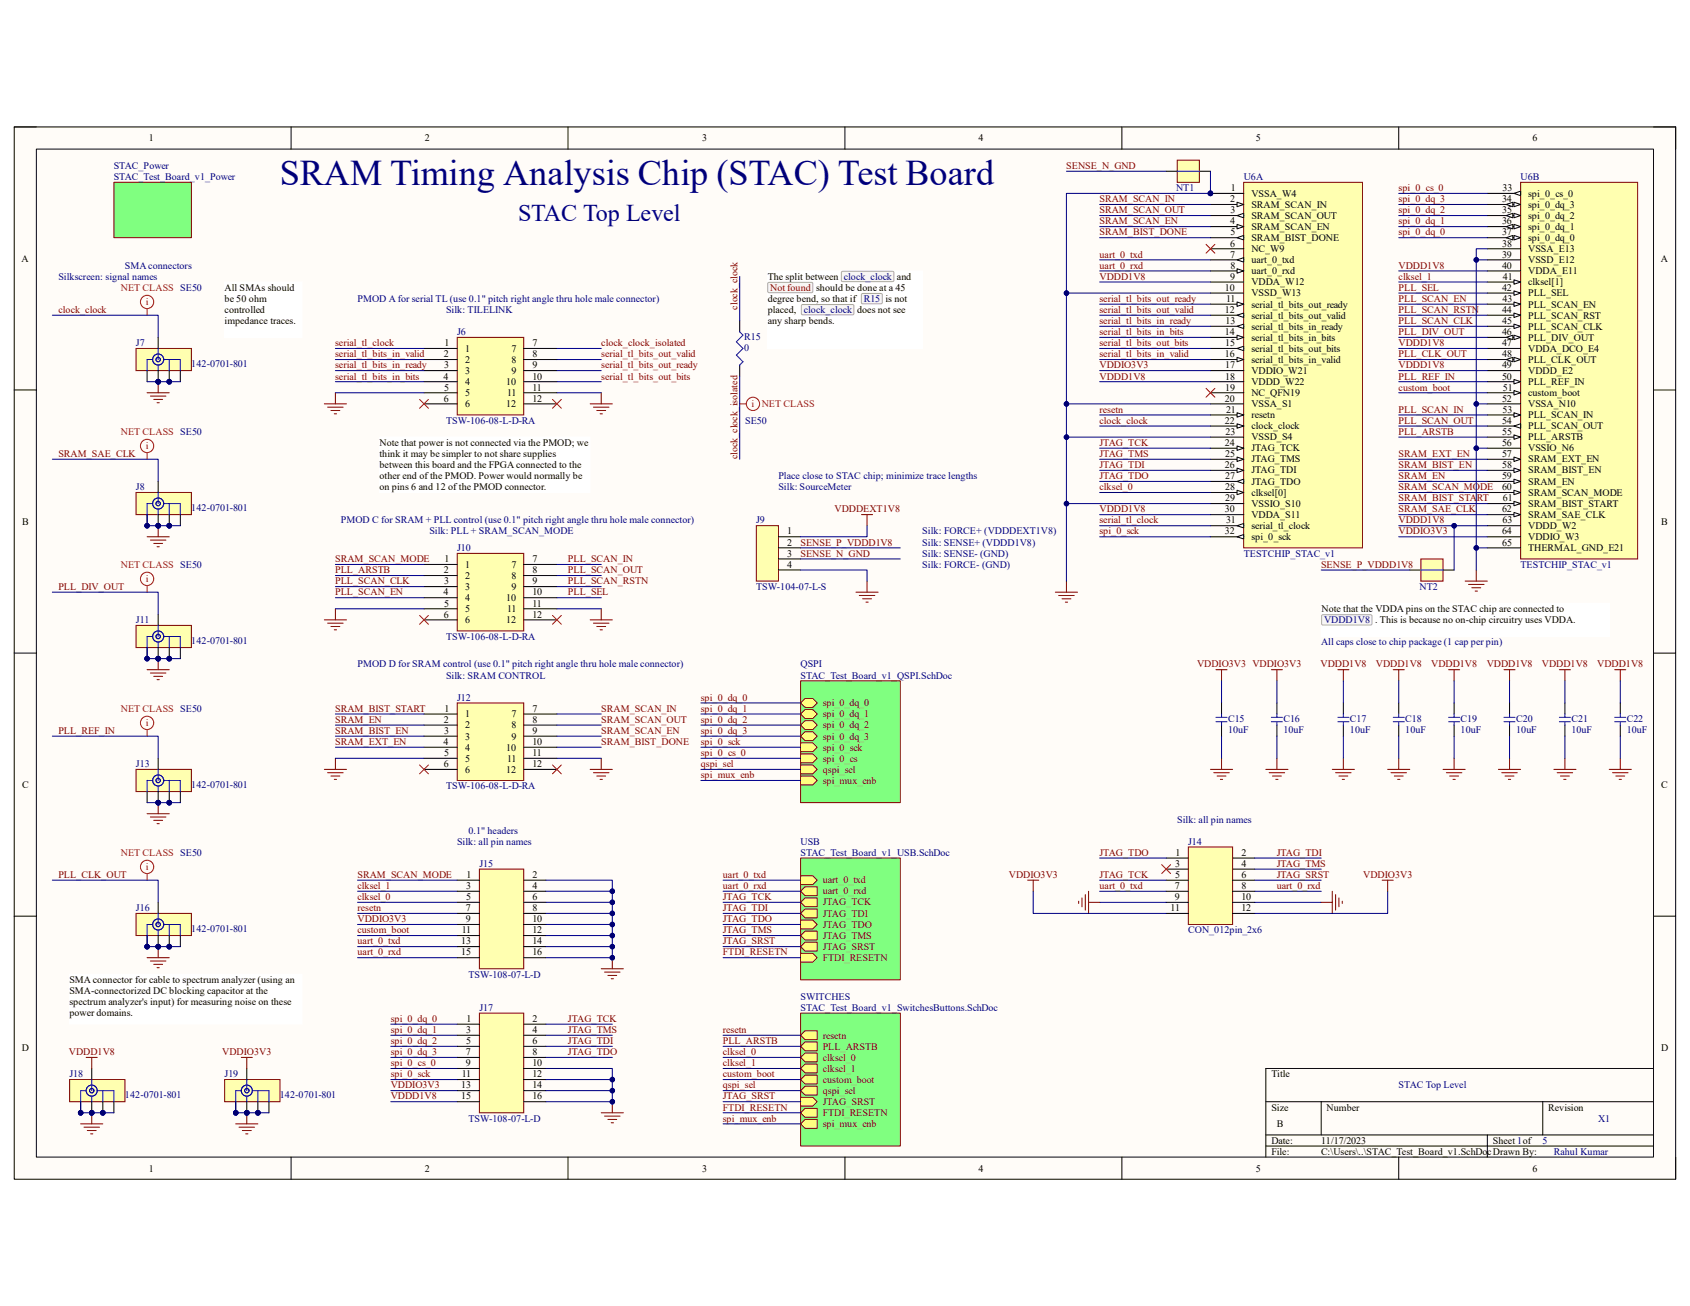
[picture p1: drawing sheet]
<svg xmlns="http://www.w3.org/2000/svg" width="279mm" height="216mm" viewBox="0 0 279 216" stroke-linecap="round" stroke-linejoin="round" font-family="sans-serif">
<defs><g id="words">
<text font-size="6" fill="#000080" x="46.3" y="30.6">SRAM Timing Analysis Chip (STAC) Test Board</text>
<text font-size="4" fill="#000080" x="85.6" y="36.6">STAC Top Level</text>
<g font-size="1.7">
<text x="24.6" y="23.4">1</text>
<text x="70.2" y="23.4">2</text>
<text x="116.1" y="23.4">3</text>
<text x="161.8" y="23.4">4</text>
<text x="207.6" y="23.4">5</text>
<text x="253.4" y="23.4">6</text>
<text x="203.4" y="33.4">2</text>
<text x="203.5" y="35.3">3</text>
<text x="203.5" y="31.6">1</text>
<text x="206.9" y="32.5">VSSA_W4</text>
<text x="206.9" y="34.3">SRAM_SCAN_IN</text>
<text x="248.3" y="33.4">34</text>
<text x="248.4" y="35.3">35</text>
<text x="248.4" y="31.6">33</text>
<text x="252.6" y="32.5">spi_0_cs_0</text>
<text x="252.6" y="34.3">spi_0_dq_3</text>
<text x="203.4" y="37.1">4</text>
<text x="203.4" y="40.8">6</text>
<text x="203.4" y="38.9">5</text>
<text x="206.9" y="36.2">SRAM_SCAN_OUT</text>
<text x="206.9" y="38">SRAM_SCAN_EN</text>
<text x="206.9" y="39.8">SRAM_BIST_DONE</text>
<text x="206.9" y="41.7">NC_W9</text>
<text x="248.3" y="37.1">36</text>
<text x="248.3" y="38.9">37</text>
<text x="248.4" y="40.8">38</text>
<text x="252.6" y="36.2">spi_0_dq_2</text>
<text x="252.6" y="38">spi_0_dq_1</text>
<text x="252.6" y="39.8">spi_0_dq_0</text>
<text x="252.6" y="41.7">VSSA_E13</text>
<text x="3.6" y="43.3">A</text>
<text x="126.9" y="46.2">The split between clock_clock and</text>
<text x="203.4" y="42.6">7</text>
<text x="203.4" y="46.2">9</text>
<text x="203.4" y="44.4">8</text>
<text x="206.9" y="43.5">uart_0_txd</text>
<text x="206.9" y="45.3">uart_0_rxd</text>
<text x="206.9" y="47.2">VDDA_W12</text>
<text x="248.3" y="42.6">39</text>
<text x="248.3" y="44.4">40</text>
<text x="248.5" y="46.2">41</text>
<text x="252.6" y="43.5">VSSD_E12</text>
<text x="252.6" y="45.3">VDDA_E11</text>
<text x="252.6" y="47.2">clksel[1]</text>
<text x="274.6" y="43.3">A</text>
<text x="37.1" y="48.1">All SMAs should</text>
<text x="37.1" y="49.9">be 50 ohm</text>
<text x="37.1" y="51.7">controlled</text>
<text x="37.1" y="53.6">impedance traces.</text>
<text x="126.9" y="50">degree bend, so that if R15 is not</text>
<text x="126.9" y="51.8">placed,</text>
<text x="126.9" y="53.6">any sharp bends.</text>
<text x="202.5" y="48.1">10</text>
<text x="202.5" y="51.7">12</text>
<text x="202.6" y="53.6">13</text>
<text x="202.7" y="49.9">11</text>
<text x="206.9" y="49">VSSD_W13</text>
<text x="206.9" y="50.8">serial_tl_bits_out_ready</text>
<text x="206.9" y="52.7">serial_tl_bits_out_valid</text>
<text x="248.3" y="48.1">42</text>
<text x="248.3" y="51.7">44</text>
<text x="248.4" y="53.6">45</text>
<text x="248.4" y="49.9">43</text>
<text x="252.6" y="49">PLL_SEL</text>
<text x="252.6" y="50.8">PLL_SCAN_EN</text>
<text x="252.6" y="52.7">PLL_SCAN_RST</text>
<text x="73.4" y="59.1">2</text>
<text x="73.5" y="57.2">1</text>
<text x="76.9" y="58.2">1</text>
<text x="76.9" y="60">2</text>
<text x="84.5" y="58.2">7</text>
<text x="84.5" y="60">8</text>
<text x="88" y="57.2">7</text>
<text x="88" y="59.1">8</text>
<text x="202.5" y="55.4">14</text>
<text x="202.5" y="59.1">16</text>
<text x="202.6" y="57.2">15</text>
<text x="206.9" y="54.5">serial_tl_bits_in_ready</text>
<text x="206.9" y="56.3">serial_tl_bits_in_bits</text>
<text x="206.9" y="58.2">serial_tl_bits_out_bits</text>
<text x="206.9" y="60">serial_tl_bits_in_valid</text>
<text x="248.3" y="55.4">46</text>
<text x="248.3" y="57.2">47</text>
<text x="248.4" y="59.1">48</text>
<text x="252.6" y="54.5">PLL_SCAN_CLK</text>
<text x="252.6" y="56.3">PLL_DIV_OUT</text>
<text x="252.6" y="58.2">VDDA_DCO_E4</text>
<text x="252.6" y="60">PLL_CLK_OUT</text>
<text x="73.3" y="62.7">4</text>
<text x="73.4" y="60.9">3</text>
<text x="73.4" y="64.6">5</text>
<text x="76.9" y="61.8">3</text>
<text x="76.9" y="63.6">4</text>
<text x="76.9" y="65.5">5</text>
<text x="83.7" y="63.6">10</text>
<text x="83.8" y="65.5">11</text>
<text x="84.5" y="61.8">9</text>
<text x="88" y="60.9">9</text>
<text x="88" y="62.7">10</text>
<text x="88" y="64.6">11</text>
<text x="202.6" y="60.9">17</text>
<text x="202.6" y="62.7">18</text>
<text x="202.6" y="64.6">19</text>
<text x="206.9" y="61.8">VDDIO_W21</text>
<text x="206.9" y="63.6">VDDD_W22</text>
<text x="206.9" y="65.5">NC_QFN19</text>
<text x="248.3" y="60.9">49</text>
<text x="248.3" y="62.7">50</text>
<text x="248.5" y="64.6">51</text>
<text x="252.6" y="61.8">VDDD_E2</text>
<text x="252.6" y="63.6">PLL_REF_IN</text>
<text x="252.6" y="65.5">custom_boot</text>
<text x="73.4" y="66.4">6</text>
<text x="76.9" y="67.3">6</text>
<text x="83.7" y="67.3">12</text>
<text x="88" y="66.4">12</text>
<text x="202.5" y="66.4">20</text>
<text x="202.5" y="70.1">22</text>
<text x="202.6" y="71.9">23</text>
<text x="202.7" y="68.2">21</text>
<text x="206.9" y="67.3">VSSA_S1</text>
<text x="206.9" y="69.1">resetn</text>
<text x="206.9" y="71">clock_clock</text>
<text x="248.3" y="66.4">52</text>
<text x="248.3" y="70.1">54</text>
<text x="248.4" y="71.9">55</text>
<text x="248.4" y="68.2">53</text>
<text x="252.6" y="67.3">VSSA_N10</text>
<text x="252.6" y="69.1">PLL_SCAN_IN</text>
<text x="252.6" y="71">PLL_SCAN_OUT</text>
<text x="62.7" y="73.7">Note that power is not connected via the PMOD; we</text>
<text x="62.7" y="75.6">think it may be simpler to not share supplies</text>
<text x="62.7" y="77.4">between this board and the FPGA connected to the</text>
<text x="202.5" y="73.7">24</text>
<text x="202.5" y="77.4">26</text>
<text x="202.6" y="75.6">25</text>
<text x="206.9" y="72.8">VSSD_S4</text>
<text x="206.9" y="74.6">JTAG_TCK</text>
<text x="206.9" y="76.5">JTAG_TMS</text>
<text x="248.3" y="73.7">56</text>
<text x="248.3" y="75.6">57</text>
<text x="248.4" y="77.4">58</text>
<text x="252.6" y="72.8">PLL_ARSTB</text>
<text x="252.6" y="74.6">VSSIO_N6</text>
<text x="252.6" y="76.5">SRAM_EXT_EN</text>
<text x="62.7" y="79.2">other end of the PMOD. Power would normally be</text>
<text x="62.7" y="81">on pins 6 and 12 of the PMOD connector.</text>
<text x="202.6" y="79.2">27</text>
<text x="202.6" y="81">28</text>
<text x="202.6" y="82.9">29</text>
<text x="206.9" y="78.3">JTAG_TDI</text>
<text x="206.9" y="80.1">JTAG_TDO</text>
<text x="206.9" y="82">clksel[0]</text>
<text x="206.9" y="83.8">VSSIO_S10</text>
<text x="248.3" y="79.2">59</text>
<text x="248.3" y="81">60</text>
<text x="248.5" y="82.9">61</text>
<text x="252.6" y="78.3">SRAM_BIST_EN</text>
<text x="252.6" y="80.1">SRAM_EN</text>
<text x="252.6" y="82">SRAM_SCAN_MODE</text>
<text x="252.6" y="83.8">SRAM_BIST_START</text>
<text x="3.6" y="86.7">B</text>
<text x="130.1" y="88.3">1</text>
<text x="202.5" y="84.7">30</text>
<text x="202.5" y="88.3">32</text>
<text x="202.7" y="86.5">31</text>
<text x="206.9" y="85.6">VDDA_S11</text>
<text x="206.9" y="87.5">serial_tl_clock</text>
<text x="206.9" y="89.3">spi_0_sck</text>
<text x="248.3" y="84.7">62</text>
<text x="248.3" y="88.3">64</text>
<text x="248.4" y="86.5">63</text>
<text x="252.6" y="85.6">SRAM_SAE_CLK</text>
<text x="252.6" y="87.5">VDDD_W2</text>
<text x="252.6" y="89.3">VDDIO_W3</text>
<text x="274.7" y="86.7">B</text>
<text x="73.4" y="94.8">2</text>
<text x="73.5" y="92.9">1</text>
<text x="76.9" y="93.9">1</text>
<text x="76.9" y="95.7">2</text>
<text x="84.5" y="93.9">7</text>
<text x="84.5" y="95.7">8</text>
<text x="88" y="92.9">7</text>
<text x="88" y="94.8">8</text>
<text x="130.1" y="90.2">2</text>
<text x="130.1" y="92">3</text>
<text x="130.1" y="93.9">4</text>
<text x="248.4" y="90.2">65</text>
<text x="252.6" y="91.1">THERMAL_GND_E21</text>
<text x="73.3" y="98.4">4</text>
<text x="73.4" y="96.6">3</text>
<text x="73.4" y="100.3">5</text>
<text x="76.9" y="97.5">3</text>
<text x="76.9" y="99.4">4</text>
<text x="76.9" y="101.2">5</text>
<text x="83.7" y="99.4">10</text>
<text x="83.8" y="101.2">11</text>
<text x="84.5" y="97.5">9</text>
<text x="88" y="96.6">9</text>
<text x="88" y="98.4">10</text>
<text x="88" y="100.3">11</text>
<text x="218.5" y="101.2">Note that the VDDA pins on the STAC chip are connected to</text>
<text x="73.4" y="102.1">6</text>
<text x="76.9" y="103">6</text>
<text x="83.7" y="103">12</text>
<text x="88" y="102.1">12</text>
<text x="73.4" y="119.5">2</text>
<text x="73.5" y="117.6">1</text>
<text x="76.9" y="118.6">1</text>
<text x="84.5" y="118.6">7</text>
<text x="88" y="117.6">7</text>
<text x="88" y="119.5">8</text>
<text x="73.3" y="123.1">4</text>
<text x="73.4" y="121.3">3</text>
<text x="73.4" y="125">5</text>
<text x="76.9" y="120.4">2</text>
<text x="76.9" y="122.3">3</text>
<text x="76.9" y="124.1">4</text>
<text x="76.9" y="125.9">5</text>
<text x="83.7" y="124.1">10</text>
<text x="83.8" y="125.9">11</text>
<text x="84.5" y="120.4">8</text>
<text x="84.5" y="122.3">9</text>
<text x="88" y="121.3">9</text>
<text x="88" y="123.1">10</text>
<text x="88" y="125">11</text>
<text x="3.6" y="130.3">C</text>
<text x="73.4" y="126.8">6</text>
<text x="76.9" y="127.7">6</text>
<text x="83.7" y="127.7">12</text>
<text x="88" y="126.8">12</text>
<text x="274.7" y="130.3">C</text>
<text x="194.3" y="143.3">3</text>
<text x="194.4" y="141.5">1</text>
<text x="205.2" y="141.5">2</text>
<text x="205.2" y="143.3">4</text>
<text x="77" y="148.8">5</text>
<text x="77.1" y="147">3</text>
<text x="77.1" y="145.1">1</text>
<text x="88" y="145.1">2</text>
<text x="88" y="147">4</text>
<text x="88" y="148.8">6</text>
<text x="194.2" y="147">7</text>
<text x="194.2" y="148.8">9</text>
<text x="194.3" y="145.1">5</text>
<text x="205.2" y="145.1">6</text>
<text x="205.2" y="147">8</text>
<text x="205.2" y="148.8">10</text>
<text x="76.3" y="154.3">11</text>
<text x="77" y="150.6">7</text>
<text x="77" y="152.4">9</text>
<text x="88" y="150.6">8</text>
<text x="88" y="152.4">10</text>
<text x="88" y="154.3">12</text>
<text x="193.5" y="150.6">11</text>
<text x="205.2" y="150.6">12</text>
<text x="76.2" y="156.1">13</text>
<text x="76.2" y="157.9">15</text>
<text x="88" y="156.1">14</text>
<text x="88" y="157.9">16</text>
<text x="11.5" y="162.5">SMA connector for cable to spectrum analyzer (using an</text>
<text x="11.5" y="164.4">SMA-connectorized DC blocking capacitor at the</text>
<text x="11.5" y="166.2">spectrum analyzer's input) for measuring noise on these</text>
<text x="3.6" y="173.7">D</text>
<text x="11.5" y="168">power domains.</text>
<text x="77" y="172.6">5</text>
<text x="77.1" y="170.8">3</text>
<text x="77.1" y="169">1</text>
<text x="88" y="169">2</text>
<text x="88" y="170.8">4</text>
<text x="88" y="172.6">6</text>
<text x="274.6" y="173.7">D</text>
<text x="76.2" y="179.9">13</text>
<text x="76.3" y="178.1">11</text>
<text x="77" y="174.4">7</text>
<text x="77" y="176.3">9</text>
<text x="88" y="174.4">8</text>
<text x="88" y="176.3">10</text>
<text x="88" y="178.1">12</text>
<text x="88" y="179.9">14</text>
<text x="210.2" y="178.1">Title</text>
<text x="76.2" y="181.7">15</text>
<text x="88" y="181.7">16</text>
<text x="210.2" y="183.6">Size</text>
<text x="219.3" y="183.6">Number</text>
<text x="256" y="183.6">Revision</text>
<text x="210.2" y="189.1">Date:</text>
<text x="210.2" y="190.9">File:</text>
<text x="211.1" y="186.4">B</text>
<text x="218.4" y="189.1">11/17/2023</text>
<text x="218.4" y="190.9">C:\Users\..\STAC_Test_Board_v1.SchDocDrawn By:</text>
<text x="246.8" y="189.1">Sheet 1of</text>
<text x="24.6" y="193.7">1</text>
<text x="70.2" y="193.7">2</text>
<text x="116.1" y="193.7">3</text>
<text x="161.8" y="193.7">4</text>
<text x="207.6" y="193.7">5</text>
<text x="253.4" y="193.7">6</text>
</g>
<g font-size="1.7" fill="#000080">
<text x="18.8" y="27.9">STAC_Power</text>
<text x="18.8" y="29.8">STAC_Test_Board_v1_Power</text>
<text x="205.6" y="29.8">U6A</text>
<text x="251.4" y="29.8">U6B</text>
<text x="194.4" y="31.6">NT1</text>
<text x="9.7" y="46.2">Silkscreen: signal names</text>
<text x="20.7" y="44.4">SMA connectors</text>
<text x="59.1" y="49.9">PMOD A for serial TL (use 0.1&quot; pitch right angle thru hole male connector)</text>
<text x="73.7" y="51.7">Silk: TILELINK</text>
<text x="22.5" y="57.2">J7</text>
<text x="75.6" y="55.4">J6</text>
<text x="123" y="56.1">R15</text>
<text x="123" y="58">0</text>
<text x="31.6" y="60.7">142-0701-801</text>
<text x="73.7" y="70.1">TSW-106-08-L-D-RA</text>
<text x="123.2" y="70.1">SE50</text>
<text x="22.5" y="81">J8</text>
<text x="128.7" y="79.2">Place close to STAC chip; minimize trace lengths</text>
<text x="128.7" y="81">Silk: SourceMeter</text>
<text x="31.6" y="84.5">142-0701-801</text>
<text x="56.3" y="86.5">PMOD C for SRAM + PLL control (use 0.1&quot; pitch right angle thru hole male connector)</text>
<text x="71" y="88.3">Silk: PLL + SRAM_SCAN_MODE</text>
<text x="125" y="86.5">J9</text>
<text x="152.5" y="88.3">Silk: FORCE+ (VDDDEXT1V8)</text>
<text x="75.6" y="91.1">J10</text>
<text x="152.5" y="90.2">Silk: SENSE+ (VDDD1V8)</text>
<text x="152.5" y="92">Silk: SENSE- (GND)</text>
<text x="152.5" y="93.9">Silk: FORCE- (GND)</text>
<text x="205.6" y="92">TESTCHIP_STAC_v1</text>
<text x="251.4" y="93.9">TESTCHIP_STAC_v1</text>
<text x="125" y="97.5">TSW-104-07-L-S</text>
<text x="234.7" y="97.5">NT2</text>
<text x="22.5" y="103">J11</text>
<text x="31.6" y="106.5">142-0701-801</text>
<text x="73.7" y="105.7">TSW-106-08-L-D-RA</text>
<text x="218.4" y="106.7">All caps close to chip package (1 cap per pin)</text>
<text x="59.1" y="110.3">PMOD D for SRAM control (use 0.1&quot; pitch right angle thru hole male connector)</text>
<text x="73.7" y="112.2">Silk: SRAM CONTROL</text>
<text x="132.3" y="110.3">QSPI</text>
<text x="132.3" y="112.2">STAC_Test_Board_v1_QSPI.SchDoc</text>
<text x="75.6" y="115.8">J12</text>
<text x="203" y="119.3">C15</text>
<text x="212.2" y="119.3">C16</text>
<text x="223.2" y="119.3">C17</text>
<text x="232.3" y="119.3">C18</text>
<text x="241.5" y="119.3">C19</text>
<text x="250.7" y="119.3">C20</text>
<text x="259.8" y="119.3">C21</text>
<text x="268.9" y="119.3">C22</text>
<text x="203" y="121.2">10uF</text>
<text x="212.2" y="121.2">10uF</text>
<text x="223.2" y="121.2">10uF</text>
<text x="232.3" y="121.2">10uF</text>
<text x="241.5" y="121.2">10uF</text>
<text x="250.7" y="121.2">10uF</text>
<text x="259.8" y="121.2">10uF</text>
<text x="268.9" y="121.2">10uF</text>
<text x="22.5" y="126.8">J13</text>
<text x="31.6" y="130.3">142-0701-801</text>
<text x="73.7" y="130.5">TSW-106-08-L-D-RA</text>
<text x="77.4" y="137.8">0.1&quot; headers</text>
<text x="194.6" y="136">Silk: all pin names</text>
<text x="75.6" y="139.7">Silk: all pin names</text>
<text x="79.2" y="143.3">J15</text>
<text x="132.3" y="139.7">USB</text>
<text x="132.3" y="141.5">STAC_Test_Board_v1_USB.SchDoc</text>
<text x="196.4" y="139.7">J14</text>
<text x="22.5" y="150.6">J16</text>
<text x="31.6" y="154.1">142-0701-801</text>
<text x="196.4" y="154.3">CON_012pin_2x6</text>
<text x="77.4" y="161.6">TSW-108-07-L-D</text>
<text x="79.2" y="167.1">J17</text>
<text x="132.3" y="165.3">SWITCHES</text>
<text x="132.3" y="167.1">STAC_Test_Board_v1_SwitchesButtons.SchDoc</text>
<text x="11.5" y="178.1">J18</text>
<text x="37.1" y="178.1">J19</text>
<text x="231.2" y="179.9">STAC Top Level</text>
<text x="20.7" y="181.6">142-0701-801</text>
<text x="46.3" y="181.6">142-0701-801</text>
<text x="77.4" y="185.4">TSW-108-07-L-D</text>
<text x="264.2" y="185.4">X1</text>
<text x="255" y="189.1">5</text>
<text x="256.9" y="190.9">Rahul Kumar</text>
</g>
<g font-size="1.7" fill="#800000">
<text x="176.3" y="27.9">SENSE_N_GND</text>
<text x="181.8" y="33.4">SRAM_SCAN_IN</text>
<text x="181.8" y="35.3">SRAM_SCAN_OUT</text>
<text x="231.2" y="31.6">spi_0_cs_0</text>
<text x="231.2" y="33.4">spi_0_dq_3</text>
<text x="231.2" y="35.3">spi_0_dq_2</text>
<text x="181.8" y="37.1">SRAM_SCAN_EN</text>
<text x="181.8" y="38.9">SRAM_BIST_DONE</text>
<text x="231.2" y="37.1">spi_0_dq_1</text>
<text x="231.2" y="38.9">spi_0_dq_0</text>
<text x="181.8" y="42.6">uart_0_txd</text>
<text x="181.8" y="44.4">uart_0_rxd</text>
<text x="181.8" y="46.2">VDDD1V8</text>
<text x="231.2" y="44.4">VDDD1V8</text>
<text x="231.2" y="46.2">clksel_1</text>
<text x="9.7" y="51.7">clock_clock</text>
<text x="121.9" y="51.2" transform="rotate(-90 121.9 51.2)">clock_clock</text>
<text x="181.8" y="49.9">serial_tl_bits_out_ready</text>
<text x="181.8" y="51.7">serial_tl_bits_out_valid</text>
<text x="181.8" y="53.6">serial_tl_bits_in_ready</text>
<text x="231.2" y="48.1">PLL_SEL</text>
<text x="231.2" y="53.6">PLL_SCAN_CLK</text>
<text x="231.2" y="49.9">PLL_SCAN_EN</text>
<text x="231.2" y="51.7">PLL_SCAN_RSTN</text>
<text x="55.4" y="57.2">serial_tl_clock</text>
<text x="55.4" y="59.1">serial_tl_bits_in_valid</text>
<text x="99.4" y="57.2">clock_clock_isolated</text>
<text x="99.4" y="59.1">serial_tl_bits_out_valid</text>
<text x="181.8" y="55.4">serial_tl_bits_in_bits</text>
<text x="181.8" y="59.1">serial_tl_bits_in_valid</text>
<text x="181.8" y="57.2">serial_tl_bits_out_bits</text>
<text x="231.2" y="55.4">PLL_DIV_OUT</text>
<text x="231.2" y="57.2">VDDD1V8</text>
<text x="231.2" y="59.1">PLL_CLK_OUT</text>
<text x="55.4" y="60.9">serial_tl_bits_in_ready</text>
<text x="55.4" y="62.7">serial_tl_bits_in_bits</text>
<text x="99.4" y="60.9">serial_tl_bits_out_ready</text>
<text x="99.4" y="62.7">serial_tl_bits_out_bits</text>
<text x="181.8" y="60.9">VDDIO3V3</text>
<text x="181.8" y="62.7">VDDD1V8</text>
<text x="231.2" y="60.9">VDDD1V8</text>
<text x="231.2" y="62.7">PLL_REF_IN</text>
<text x="231.2" y="64.6">custom_boot</text>
<text x="181.8" y="68.2">resetn</text>
<text x="181.8" y="70.1">clock_clock</text>
<text x="231.2" y="70.1">PLL_SCAN_OUT</text>
<text x="231.2" y="71.9">PLL_ARSTB</text>
<text x="231.2" y="68.2">PLL_SCAN_IN</text>
<text x="9.7" y="75.6">SRAM_SAE_CLK</text>
<text x="121.9" y="75.9" transform="rotate(-90 121.9 75.9)">clock_clock_isolated</text>
<text x="181.8" y="75.6">JTAG_TMS</text>
<text x="181.8" y="77.4">JTAG_TDI</text>
<text x="181.8" y="73.7">JTAG_TCK</text>
<text x="231.2" y="75.6">SRAM_EXT_EN</text>
<text x="231.2" y="77.4">SRAM_BIST_EN</text>
<text x="181.8" y="79.2">JTAG_TDO</text>
<text x="181.8" y="81">clksel_0</text>
<text x="231.2" y="79.2">SRAM_EN</text>
<text x="231.2" y="81">SRAM_SCAN_MODE</text>
<text x="231.2" y="82.9">SRAM_BIST_START</text>
<text x="138" y="84.7">VDDDEXT1V8</text>
<text x="181.8" y="84.7">VDDD1V8</text>
<text x="181.8" y="88.3">spi_0_sck</text>
<text x="181.8" y="86.5">serial_tl_clock</text>
<text x="231.2" y="86.5">VDDD1V8</text>
<text x="231.2" y="88.3">VDDIO3V3</text>
<text x="231.2" y="84.7">SRAM_SAE_CLK</text>
<text x="55.4" y="92.9">SRAM_SCAN_MODE</text>
<text x="55.4" y="94.8">PLL_ARSTB</text>
<text x="93.9" y="92.9">PLL_SCAN_IN</text>
<text x="93.9" y="94.8">PLL_SCAN_OUT</text>
<text x="132.3" y="90.2">SENSE_P_VDDD1V8</text>
<text x="132.3" y="92">SENSE_N_GND</text>
<text x="218.4" y="93.9">SENSE_P_VDDD1V8</text>
<text x="9.7" y="97.5">PLL_DIV_OUT</text>
<text x="55.4" y="96.6">PLL_SCAN_CLK</text>
<text x="55.4" y="98.4">PLL_SCAN_EN</text>
<text x="93.9" y="96.6">PLL_SCAN_RSTN</text>
<text x="93.9" y="98.4">PLL_SEL</text>
<text x="197.9" y="110.3">VDDIO3V3 VDDIO3V3</text>
<text x="218.3" y="110.3">VDDD1V8</text>
<text x="227.5" y="110.3">VDDD1V8</text>
<text x="236.6" y="110.3">VDDD1V8</text>
<text x="245.8" y="110.3">VDDD1V8</text>
<text x="254.9" y="110.3">VDDD1V8</text>
<text x="264.1" y="110.3">VDDD1V8</text>
<text x="55.4" y="117.6">SRAM_BIST_START</text>
<text x="55.4" y="119.5">SRAM_EN</text>
<text x="99.4" y="117.6">SRAM_SCAN_IN</text>
<text x="99.4" y="119.5">SRAM_SCAN_OUT</text>
<text x="115.9" y="115.8">spi_0_dq_0</text>
<text x="115.9" y="117.6">spi_0_dq_1</text>
<text x="115.9" y="119.5">spi_0_dq_2</text>
<text x="136" y="116.8">spi_0_dq_0</text>
<text x="136" y="118.6">spi_0_dq_1</text>
<text x="9.7" y="121.3">PLL_REF_IN</text>
<text x="55.4" y="123.1">SRAM_EXT_EN</text>
<text x="55.4" y="121.3">SRAM_BIST_EN</text>
<text x="99.4" y="121.3">SRAM_SCAN_EN</text>
<text x="99.4" y="123.1">SRAM_BIST_DONE</text>
<text x="115.9" y="121.3">spi_0_dq_3</text>
<text x="115.9" y="123.1">spi_0_sck</text>
<text x="115.9" y="125">spi_0_cs_0</text>
<text x="136" y="120.4">spi_0_dq_2</text>
<text x="136" y="122.3">spi_0_dq_3</text>
<text x="136" y="124.1">spi_0_sck</text>
<text x="136" y="125.9">spi_0_cs</text>
<text x="115.9" y="126.8">qspi_sel</text>
<text x="115.9" y="128.7">spi_mux_enb</text>
<text x="136" y="127.7">qspi_sel</text>
<text x="136" y="129.6">spi_mux_enb</text>
<text x="181.8" y="141.5">JTAG_TDO</text>
<text x="211.1" y="141.5">JTAG_TDI</text>
<text x="211.1" y="143.3">JTAG_TMS</text>
<text x="9.7" y="145.1">PLL_CLK_OUT</text>
<text x="59.1" y="145.1">SRAM_SCAN_MODE</text>
<text x="59.1" y="147">clksel_1</text>
<text x="59.1" y="148.8">clksel_0</text>
<text x="119.5" y="145.1">uart_0_txd</text>
<text x="119.5" y="147">uart_0_rxd</text>
<text x="119.5" y="148.8">JTAG_TCK</text>
<text x="136" y="146">uart_0_txd</text>
<text x="136" y="147.9">uart_0_rxd</text>
<text x="136" y="149.7">JTAG_TCK</text>
<text x="166.8" y="145.1">VDDIO3V3</text>
<text x="181.8" y="145.1">JTAG_TCK</text>
<text x="181.8" y="147">uart_0_txd</text>
<text x="211.1" y="145.1">JTAG_SRST</text>
<text x="211.1" y="147">uart_0_rxd</text>
<text x="225.4" y="145.1">VDDIO3V3</text>
<text x="59.1" y="150.6">resetn</text>
<text x="59.1" y="152.4">VDDIO3V3</text>
<text x="59.1" y="154.3">custom_boot</text>
<text x="119.5" y="150.6">JTAG_TDI</text>
<text x="119.5" y="152.4">JTAG_TDO</text>
<text x="119.5" y="154.3">JTAG_TMS</text>
<text x="136" y="151.6">JTAG_TDI</text>
<text x="136" y="153.4">JTAG_TDO</text>
<text x="136" y="155.2">JTAG_TMS</text>
<text x="59.1" y="156.1">uart_0_txd</text>
<text x="59.1" y="157.9">uart_0_rxd</text>
<text x="119.5" y="156.1">JTAG_SRST</text>
<text x="119.5" y="157.9">FTDI_RESETN</text>
<text x="136" y="157">JTAG_SRST</text>
<text x="136" y="158.9">FTDI_RESETN</text>
<text x="64.6" y="169">spi_0_dq_0</text>
<text x="64.6" y="170.8">spi_0_dq_1</text>
<text x="64.6" y="172.6">spi_0_dq_2</text>
<text x="93.9" y="169">JTAG_TCK</text>
<text x="93.9" y="170.8">JTAG_TMS</text>
<text x="93.9" y="172.6">JTAG_TDI</text>
<text x="119.5" y="170.8">resetn</text>
<text x="119.5" y="172.6">PLL_ARSTB</text>
<text x="136" y="171.7">resetn</text>
<text x="136" y="173.5">PLL_ARSTB</text>
<text x="11.4" y="174.4">VDDD1V8</text>
<text x="36.7" y="174.4">VDDIO3V3</text>
<text x="64.6" y="174.4">spi_0_dq_3</text>
<text x="64.6" y="176.3">spi_0_cs_0</text>
<text x="64.6" y="178.1">spi_0_sck</text>
<text x="64.6" y="179.9">VDDIO3V3</text>
<text x="93.9" y="174.4">JTAG_TDO</text>
<text x="119.5" y="174.4">clksel_0</text>
<text x="119.5" y="176.3">clksel_1</text>
<text x="119.5" y="178.1">custom_boot</text>
<text x="119.5" y="179.9">qspi_sel</text>
<text x="136" y="175.3">clksel_0</text>
<text x="136" y="177.2">clksel_1</text>
<text x="136" y="179">custom_boot</text>
<text x="64.6" y="181.7">VDDD1V8</text>
<text x="119.5" y="181.7">JTAG_SRST</text>
<text x="119.5" y="183.6">FTDI_RESETN</text>
<text x="119.5" y="185.4">spi_mux_enb</text>
<text x="136" y="180.8">qspi_sel</text>
<text x="136" y="182.7">JTAG_SRST</text>
<text x="136" y="184.5">FTDI_RESETN</text>
<text x="136" y="186.4">spi_mux_enb</text>
</g>
<g font-size="1.7" fill="#f00">
<text x="20" y="48.1">NET CLASS SE50</text>
<text x="24.1" y="50.5">i</text>
<text x="20" y="71.9">NET CLASS SE50</text>
<text x="124.2" y="67.3">i</text>
<text x="125.9" y="67.3">NET CLASS</text>
<text x="24.1" y="74.3">i</text>
<text x="20" y="93.9">NET CLASS SE50</text>
<text x="24.1" y="96.2">i</text>
<text x="20" y="117.6">NET CLASS SE50</text>
<text x="24.1" y="120.1">i</text>
<text x="20" y="141.5">NET CLASS SE50</text>
<text x="24.1" y="143.8">i</text>
</g>
<text font-size="1.7" fill="#8b0000" x="127.3" y="48.1">Not found should be done at a 45</text>
<g font-size="1.7" fill="#00008b">
<text x="132.9" y="51.7">clock_clock does not see</text>
<text x="218.9" y="103">VDDD1V8 . This is because no on-chip circuitry uses VDDA.</text>
</g>
</g></defs>
<path d="M2.3 21h274.7v173.9h-274.7z" fill-rule="evenodd" fill="#fffcf8"/>
<path d="M2.3 21h274.7v173.9h-274.7z" fill="none" stroke="#000" stroke-width=".17"/>
<path d="M6 24.6h267.4v166.7h-267.4z" fill-rule="evenodd" fill="#fffcf8"/>
<g fill="none" stroke="#000" stroke-width=".17">
<path d="M2.3 21h3.7M6 24.6h267.4v166.7h-267.4zM48.1 21v3.6M93.9 21v3.6M139.7 21v3.6M185.5 21v3.6M231.2 21v3.6M273.4 21h3.6v3.6M2.3 64.5h3.7M273.4 64.5h3.6M2.3 108h3.7M273.4 108h3.6"/>
<path d="M2.3 151.5h3.7M273.4 151.5h3.6M273.4 176.6h-64.1v14.7M48.1 191.3v3.6M93.9 191.3v3.6M139.7 191.3v3.6M185.5 191.3v3.6M209.3 182.1h64.1M209.3 187.6h64.1M209.3 189.5h64.1M218.4 182.1v5.5M231.2 191.3v3.6"/>
<path d="M245.9 187.6v3.7M255.1 182.1v5.5M277 191.3v3.6"/>
</g>
<path d="M18.8 30.1h12.8v9.2h-12.8z" fill-rule="evenodd" fill="#80ff80"/>
<path d="M18.8 30.1h12.8v9.2h-12.8z" fill="none" stroke="#800000" stroke-width=".17"/>
<circle cx="200.1" cy="32" r=".37" fill="#000080"/>
<circle cx="200.1" cy="32" r=".37" fill="none" stroke="#000080" stroke-width=".17"/>
<path d="M205.6 30.1h19.7v60.5h-19.7z" fill-rule="evenodd" fill="#ffffb0"/>
<path d="M205.6 30.1h19.7v60.5h-19.7z" fill="none" stroke="#800000" stroke-width=".17"/>
<path d="M200.1 32h5.5" fill="none" stroke="#000" stroke-width=".17"/>
<circle cx="200.1" cy="32" r=".37" fill="#000080"/>
<circle cx="200.1" cy="32" r=".37" fill="none" stroke="#000080" stroke-width=".17"/>
<path d="M200.1 33.8h5.5" fill="none" stroke="#000" stroke-width=".17"/>
<path d="M204.5 33.4l1.1 .4-1.1 .4z" fill="#f8fcff"/>
<path d="M200.1 35.6h5.5M204.5 33.4l1.1 .4-1.1 .4z" fill="none" stroke="#000" stroke-width=".17"/>
<path d="M204.5 35.6l1.1-.3v.7z" fill="#f8fcff"/>
<path d="M200.1 37.5h5.5M204.5 35.6l1.1-.3v.7z" fill="none" stroke="#000" stroke-width=".17"/>
<path d="M204.5 37.1l1.1 .4-1.1 .3z" fill="#f8fcff"/>
<path d="M200.1 39.3h5.5M204.5 37.1l1.1 .4-1.1 .3z" fill="none" stroke="#000" stroke-width=".17"/>
<path d="M204.5 39.3l1.1-.4v.8z" fill="#f8fcff"/>
<path d="M204.5 39.3l1.1-.4v.8zM200.1 41.1h5.5M200.1 43h5.5" fill="none" stroke="#000" stroke-width=".17"/>
<path d="M204.5 43l1.1-.4v.7z" fill="#f8fcff"/>
<path d="M200.1 44.8h5.5M204.5 43l1.1-.4v.7z" fill="none" stroke="#000" stroke-width=".17"/>
<path d="M204.5 44.4l1.1 .4-1.1 .4z" fill="#f8fcff"/>
<path d="M200.1 46.6h5.5M200.1 48.5h5.5M200.1 50.3h5.5M204.5 44.4l1.1 .4-1.1 .4z" fill="none" stroke="#000" stroke-width=".17"/>
<path d="M204.5 49.9l1.1 .4-1.1 .4z" fill="#f8fcff"/>
<path d="M200.1 52.1h5.5M204.5 49.9l1.1 .4-1.1 .4z" fill="none" stroke="#000" stroke-width=".17"/>
<path d="M204.5 52.1l1.1-.3v.7z" fill="#f8fcff"/>
<path d="M200.1 53.9h5.5M204.5 52.1l1.1-.3v.7z" fill="none" stroke="#000" stroke-width=".17"/>
<path d="M204.5 53.9l1.1-.3v.7z" fill="#f8fcff"/>
<path d="M200.1 55.8h5.5M204.5 53.9l1.1-.3v.7z" fill="none" stroke="#000" stroke-width=".17"/>
<path d="M204.5 55.4l1.1 .4-1.1 .3z" fill="#f8fcff"/>
<path d="M200.1 57.6h5.5M204.5 55.4l1.1 .4-1.1 .3z" fill="none" stroke="#000" stroke-width=".17"/>
<path d="M204.5 57.6l1.1-.4v.8z" fill="#f8fcff"/>
<path d="M200.1 59.4h5.5M204.5 57.6l1.1-.4v.8z" fill="none" stroke="#000" stroke-width=".17"/>
<path d="M204.5 59.1l1.1 .3-1.1 .4z" fill="#f8fcff"/>
<path d="M204.5 59.1l1.1 .3-1.1 .4zM200.1 61.3h5.5M200.1 63.1h5.5M200.1 64.9h5.5M200.1 66.8h5.5M200.1 68.6h5.5" fill="none" stroke="#000" stroke-width=".17"/>
<path d="M204.5 68.2l1.1 .4-1.1 .4z" fill="#f8fcff"/>
<path d="M200.1 70.4h5.5M204.5 68.2l1.1 .4-1.1 .4z" fill="none" stroke="#000" stroke-width=".17"/>
<path d="M204.5 70.1l1.1 .3-1.1 .4z" fill="#f8fcff"/>
<path d="M200.1 72.3h5.5M200.1 74.1h5.5M204.5 70.1l1.1 .3-1.1 .4z" fill="none" stroke="#000" stroke-width=".17"/>
<path d="M204.5 73.7l1.1 .4-1.1 .4z" fill="#f8fcff"/>
<path d="M200.1 75.9h5.5M204.5 73.7l1.1 .4-1.1 .4z" fill="none" stroke="#000" stroke-width=".17"/>
<path d="M204.5 75.6l1.1 .3-1.1 .4z" fill="#f8fcff"/>
<path d="M200.1 77.8h5.5M204.5 75.6l1.1 .3-1.1 .4z" fill="none" stroke="#000" stroke-width=".17"/>
<path d="M204.5 77.4l1.1 .4-1.1 .3z" fill="#f8fcff"/>
<path d="M200.1 79.6h5.5M204.5 77.4l1.1 .4-1.1 .3z" fill="none" stroke="#000" stroke-width=".17"/>
<path d="M204.5 79.6l1.1-.4v.7z" fill="#f8fcff"/>
<path d="M204.5 79.6l1.1-.4v.7zM200.1 81.4h5.5" fill="none" stroke="#000" stroke-width=".17"/>
<path d="M204.5 81l1.1 .4-1.1 .4z" fill="#f8fcff"/>
<path d="M200.1 83.2h5.5M200.1 85.1h5.5M200.1 86.9h5.5M204.5 81l1.1 .4-1.1 .4z" fill="none" stroke="#000" stroke-width=".17"/>
<path d="M204.5 86.9l1.1-.4v.8z" fill="#f8fcff"/>
<path d="M200.1 88.7h5.5M204.5 86.9l1.1-.4v.8z" fill="none" stroke="#000" stroke-width=".17"/>
<path d="M204.5 88.7l1.1-.3v.7z" fill="#f8fcff"/>
<path d="M204.5 88.7l1.1-.3v.7z" fill="none" stroke="#000" stroke-width=".17"/>
<path d="M251.4 30.1h19.3v62.3h-19.3z" fill-rule="evenodd" fill="#ffffb0"/>
<path d="M251.4 30.1h19.3v62.3h-19.3z" fill="none" stroke="#800000" stroke-width=".17"/>
<path d="M245.9 32h5.5" fill="none" stroke="#000" stroke-width=".17"/>
<path d="M250.3 32l1.1-.4v.7z" fill="#f8fcff"/>
<path d="M245.9 33.8h5.5M250.3 32l1.1-.4v.7z" fill="none" stroke="#000" stroke-width=".17"/>
<path d="M250.3 33.4l1.1 .4-1.1 .4z" fill="#f8fcff"/>
<path d="M250.3 33.4l1.1 .4-1.1 .4z" fill="none" stroke="#000" stroke-width=".17"/>
<path d="M249 33.8l1.1-.4v.8z" fill="#f8fcff"/>
<path d="M245.9 35.6h5.5M249 33.8l1.1-.4v.8z" fill="none" stroke="#000" stroke-width=".17"/>
<path d="M250.3 35.3l1.1 .3-1.1 .4z" fill="#f8fcff"/>
<path d="M250.3 35.3l1.1 .3-1.1 .4z" fill="none" stroke="#000" stroke-width=".17"/>
<path d="M249 35.6l1.1-.3v.7z" fill="#f8fcff"/>
<path d="M245.9 37.5h5.5M249 35.6l1.1-.3v.7z" fill="none" stroke="#000" stroke-width=".17"/>
<path d="M250.3 37.1l1.1 .4-1.1 .3z" fill="#f8fcff"/>
<path d="M250.3 37.1l1.1 .4-1.1 .3z" fill="none" stroke="#000" stroke-width=".17"/>
<path d="M249 37.5l1.1-.4v.7z" fill="#f8fcff"/>
<path d="M245.9 39.3h5.5M249 37.5l1.1-.4v.7z" fill="none" stroke="#000" stroke-width=".17"/>
<path d="M250.3 38.9l1.1 .4-1.1 .4z" fill="#f8fcff"/>
<path d="M250.3 38.9l1.1 .4-1.1 .4z" fill="none" stroke="#000" stroke-width=".17"/>
<path d="M249 39.3l1.1-.4v.8z" fill="#f8fcff"/>
<path d="M249 39.3l1.1-.4v.8zM245.9 41.1h5.5M245.9 43h5.5M245.9 44.8h5.5M245.9 46.6h5.5" fill="none" stroke="#000" stroke-width=".17"/>
<path d="M250.3 46.3l1.1 .3-1.1 .4z" fill="#f8fcff"/>
<path d="M245.9 48.5h5.5M250.3 46.3l1.1 .3-1.1 .4z" fill="none" stroke="#000" stroke-width=".17"/>
<path d="M250.3 48.1l1.1 .4-1.1 .3z" fill="#f8fcff"/>
<path d="M245.9 50.3h5.5M250.3 48.1l1.1 .4-1.1 .3z" fill="none" stroke="#000" stroke-width=".17"/>
<path d="M250.3 49.9l1.1 .4-1.1 .4z" fill="#f8fcff"/>
<path d="M245.9 52.1h5.5M250.3 49.9l1.1 .4-1.1 .4z" fill="none" stroke="#000" stroke-width=".17"/>
<path d="M250.3 51.8l1.1 .3-1.1 .4z" fill="#f8fcff"/>
<path d="M245.9 53.9h5.5M250.3 51.8l1.1 .3-1.1 .4z" fill="none" stroke="#000" stroke-width=".17"/>
<path d="M250.3 53.6l1.1 .3-1.1 .4z" fill="#f8fcff"/>
<path d="M245.9 55.8h5.5M250.3 53.6l1.1 .3-1.1 .4z" fill="none" stroke="#000" stroke-width=".17"/>
<path d="M250.3 55.4l1.1 .4-1.1 .3z" fill="#f8fcff"/>
<path d="M250.3 55.4l1.1 .4-1.1 .3z" fill="none" stroke="#000" stroke-width=".17"/>
<path d="M249 55.8l1.1-.4v.7z" fill="#f8fcff"/>
<path d="M245.9 57.6h5.5M245.9 59.4h5.5M249 55.8l1.1-.4v.7z" fill="none" stroke="#000" stroke-width=".17"/>
<path d="M250.3 59.1l1.1 .3-1.1 .4z" fill="#f8fcff"/>
<path d="M250.3 59.1l1.1 .3-1.1 .4z" fill="none" stroke="#000" stroke-width=".17"/>
<path d="M249 59.4l1.1-.3v.7z" fill="#f8fcff"/>
<path d="M249 59.4l1.1-.3v.7zM245.9 61.3h5.5M245.9 63.1h5.5" fill="none" stroke="#000" stroke-width=".17"/>
<path d="M250.3 62.7l1.1 .4-1.1 .4z" fill="#f8fcff"/>
<path d="M245.9 64.9h5.5M250.3 62.7l1.1 .4-1.1 .4z" fill="none" stroke="#000" stroke-width=".17"/>
<path d="M250.3 64.6l1.1 .3-1.1 .4z" fill="#f8fcff"/>
<path d="M245.9 66.8h5.5M245.9 68.6h5.5M250.3 64.6l1.1 .3-1.1 .4z" fill="none" stroke="#000" stroke-width=".17"/>
<path d="M250.3 68.2l1.1 .4-1.1 .4z" fill="#f8fcff"/>
<path d="M245.9 70.4h5.5M250.3 68.2l1.1 .4-1.1 .4z" fill="none" stroke="#000" stroke-width=".17"/>
<path d="M250.3 70.4l1.1-.3v.7z" fill="#f8fcff"/>
<path d="M245.9 72.3h5.5M250.3 70.4l1.1-.3v.7z" fill="none" stroke="#000" stroke-width=".17"/>
<path d="M250.3 71.9l1.1 .4-1.1 .3z" fill="#f8fcff"/>
<path d="M245.9 74.1h5.5M245.9 75.9h5.5M250.3 71.9l1.1 .4-1.1 .3z" fill="none" stroke="#000" stroke-width=".17"/>
<path d="M250.3 75.6l1.1 .3-1.1 .4z" fill="#f8fcff"/>
<path d="M245.9 77.8h5.5M250.3 75.6l1.1 .3-1.1 .4z" fill="none" stroke="#000" stroke-width=".17"/>
<path d="M250.3 77.4l1.1 .4-1.1 .3z" fill="#f8fcff"/>
<path d="M245.9 79.6h5.5M250.3 77.4l1.1 .4-1.1 .3z" fill="none" stroke="#000" stroke-width=".17"/>
<path d="M250.3 79.2l1.1 .4-1.1 .3z" fill="#f8fcff"/>
<path d="M250.3 79.2l1.1 .4-1.1 .3zM245.9 81.4h5.5" fill="none" stroke="#000" stroke-width=".17"/>
<path d="M250.3 81l1.1 .4-1.1 .4z" fill="#f8fcff"/>
<path d="M245.9 83.2h5.5M250.3 81l1.1 .4-1.1 .4z" fill="none" stroke="#000" stroke-width=".17"/>
<path d="M250.3 82.9l1.1 .3-1.1 .4z" fill="#f8fcff"/>
<path d="M245.9 85.1h5.5M250.3 82.9l1.1 .3-1.1 .4z" fill="none" stroke="#000" stroke-width=".17"/>
<path d="M250.3 84.7l1.1 .4-1.1 .3z" fill="#f8fcff"/>
<path d="M245.9 86.9h5.5M245.9 88.7h5.5M245.9 90.6h5.5M250.3 84.7l1.1 .4-1.1 .3z" fill="none" stroke="#000" stroke-width=".17"/>
<circle cx="26.2" cy="63.1" r=".37" fill="#000080"/>
<circle cx="26.2" cy="63.1" r=".37" fill="none" stroke="#000080" stroke-width=".17"/>
<circle cx="28" cy="63.1" r=".37" fill="#000080"/>
<circle cx="28" cy="63.1" r=".37" fill="none" stroke="#000080" stroke-width=".17"/>
<path d="M22.5 57.6h9.1v3.7h-9.1z" fill-rule="evenodd" fill="#ffffb0"/>
<path d="M22.5 57.6h9.1v3.7h-9.1z" fill="none" stroke="#800000" stroke-width=".17"/>
<path d="M26.1 55.8v1.8M24.3 61.3v1.8M26.1 61.3v1.8" fill="none" stroke="#000" stroke-width=".17"/>
<g fill="none" stroke="#00f" stroke-width=".17">
<path d="M26.1 57.6v1.8M26.1 60.4v.9"/>
<circle cx="26.1" cy="59.4" r=".37"/>
<circle cx="26.1" cy="59.4" r=".92"/>
<circle cx="26.2" cy="59.4" r=".37"/>
</g>
<circle cx="26.2" cy="63.1" r=".37" fill="#000080"/>
<circle cx="26.2" cy="63.1" r=".37" fill="none" stroke="#000080" stroke-width=".17"/>
<path d="M28 61.3v1.8" fill="none" stroke="#000" stroke-width=".17"/>
<circle cx="28" cy="63.1" r=".37" fill="#000080"/>
<circle cx="28" cy="63.1" r=".37" fill="none" stroke="#000080" stroke-width=".17"/>
<path d="M29.8 61.3v1.8" fill="none" stroke="#000" stroke-width=".17"/>
<path d="M25.2 59.4h-.9v1.9M27.1 59.4h2.7v1.9M28 59.4v1.9" fill="none" stroke="#00f" stroke-width=".17"/>
<path d="M24.3 64.9h3.7M24.9 65.5h2.5M25.4 66h1.5M26 66.6h.3M26.1 63.1v1.8" fill="none" stroke="#800000" stroke-width=".17"/>
<circle cx="26.2" cy="63.1" r=".37" fill="#000080"/>
<circle cx="26.2" cy="63.1" r=".37" fill="none" stroke="#000080" stroke-width=".17"/>
<g fill="none" stroke="#f00" stroke-width=".17">
<path d="M24.3 51v1.1"/>
<circle cx="24.3" cy="49.9" r="1.1"/>
</g>
<path d="M79.3 143.7h7.3v16.5h-7.3z" fill-rule="evenodd" fill="#ffffb0"/>
<path d="M79.3 143.7h7.3v16.5h-7.3z" fill="none" stroke="#800000" stroke-width=".17"/>
<g fill="none" stroke="#000" stroke-width=".17">
<path d="M75.6 145.5h3.7M75.6 147.3h3.7M75.6 149.2h3.7M75.6 151h3.7M75.6 152.8h3.7M75.6 154.7h3.7M75.6 156.5h3.7M75.6 158.3h3.7M86.6 145.5h3.6M86.6 147.3h3.6M86.6 149.2h3.6M86.6 151h3.6"/>
<path d="M86.6 152.8h3.6M86.6 154.7h3.6M86.6 156.5h3.6M86.6 158.3h3.6"/>
</g>
<path d="M79.3 167.5h7.3v16.5h-7.3z" fill-rule="evenodd" fill="#ffffb0"/>
<path d="M79.3 167.5h7.3v16.5h-7.3z" fill="none" stroke="#800000" stroke-width=".17"/>
<g fill="none" stroke="#000" stroke-width=".17">
<path d="M75.6 169.3h3.7M75.6 171.1h3.7M75.6 173h3.7M75.6 174.8h3.7M75.6 176.6h3.7M75.6 178.5h3.7M86.6 169.3h3.6M86.6 171.1h3.6M86.6 173h3.6M86.6 174.8h3.6M86.6 176.6h3.6M86.6 178.5h3.6"/>
<path d="M75.6 180.3h3.7M75.6 182.1h3.7M86.6 180.3h3.6M86.6 182.1h3.6"/>
</g>
<circle cx="24.3" cy="86.9" r=".37" fill="#000080"/>
<circle cx="24.3" cy="86.9" r=".37" fill="none" stroke="#000080" stroke-width=".17"/>
<circle cx="26.2" cy="86.9" r=".37" fill="#000080"/>
<circle cx="26.2" cy="86.9" r=".37" fill="none" stroke="#000080" stroke-width=".17"/>
<circle cx="28" cy="86.9" r=".37" fill="#000080"/>
<circle cx="28" cy="86.9" r=".37" fill="none" stroke="#000080" stroke-width=".17"/>
<path d="M22.5 81.4h9.1v3.7h-9.1z" fill-rule="evenodd" fill="#ffffb0"/>
<path d="M22.5 81.4h9.1v3.7h-9.1z" fill="none" stroke="#800000" stroke-width=".17"/>
<path d="M26.1 79.6v1.8M24.3 85.1v1.8" fill="none" stroke="#000" stroke-width=".17"/>
<circle cx="24.3" cy="86.9" r=".37" fill="#000080"/>
<circle cx="24.3" cy="86.9" r=".37" fill="none" stroke="#000080" stroke-width=".17"/>
<g fill="none" stroke="#00f" stroke-width=".17">
<path d="M26.1 81.4v1.8M26.1 84.2v.9"/>
<circle cx="26.1" cy="83.2" r=".37"/>
<circle cx="26.1" cy="83.2" r=".92"/>
<circle cx="26.2" cy="83.2" r=".37"/>
</g>
<path d="M26.2 85.1v1.8" fill="none" stroke="#000" stroke-width=".17"/>
<circle cx="26.2" cy="86.9" r=".37" fill="#000080"/>
<circle cx="26.2" cy="86.9" r=".37" fill="none" stroke="#000080" stroke-width=".17"/>
<path d="M28 85.1v1.8" fill="none" stroke="#000" stroke-width=".17"/>
<circle cx="28" cy="86.9" r=".37" fill="#000080"/>
<circle cx="28" cy="86.9" r=".37" fill="none" stroke="#000080" stroke-width=".17"/>
<path d="M29.8 85.1v1.8" fill="none" stroke="#000" stroke-width=".17"/>
<path d="M25.2 83.2h-.9v1.9M27.1 83.2h2.7v1.9M28 83.2v1.9" fill="none" stroke="#00f" stroke-width=".17"/>
<path d="M24.3 88.7h3.7M24.9 89.3h2.5M25.4 89.8h1.5M26 90.4h.3M26.2 86.9v1.8" fill="none" stroke="#800000" stroke-width=".17"/>
<circle cx="26.2" cy="86.9" r=".37" fill="#000080"/>
<circle cx="26.2" cy="86.9" r=".37" fill="none" stroke="#000080" stroke-width=".17"/>
<g fill="none" stroke="#f00" stroke-width=".17">
<path d="M24.3 74.8v1.1"/>
<circle cx="24.3" cy="73.7" r="1.1"/>
</g>
<path d="M62.8 72.3h34.8v9.1h-34.8z" fill-rule="evenodd" fill="#fff"/>
<path d="M62.8 72.3h34.8v9.1h-34.8z" fill="none" stroke="#fff" stroke-width=".17"/>
<circle cx="24.3" cy="108.9" r=".37" fill="#000080"/>
<circle cx="24.3" cy="108.9" r=".37" fill="none" stroke="#000080" stroke-width=".17"/>
<circle cx="26.2" cy="108.9" r=".37" fill="#000080"/>
<circle cx="26.2" cy="108.9" r=".37" fill="none" stroke="#000080" stroke-width=".17"/>
<circle cx="28" cy="108.9" r=".37" fill="#000080"/>
<circle cx="28" cy="108.9" r=".37" fill="none" stroke="#000080" stroke-width=".17"/>
<path d="M22.5 103.4h9.1v3.7h-9.1z" fill-rule="evenodd" fill="#ffffb0"/>
<path d="M22.5 103.4h9.1v3.7h-9.1z" fill="none" stroke="#800000" stroke-width=".17"/>
<path d="M24.3 107.1v1.8M26.2 101.6v1.8" fill="none" stroke="#000" stroke-width=".17"/>
<circle cx="24.3" cy="108.9" r=".37" fill="#000080"/>
<circle cx="24.3" cy="108.9" r=".37" fill="none" stroke="#000080" stroke-width=".17"/>
<g fill="none" stroke="#00f" stroke-width=".17">
<path d="M26.2 103.4v1.8M26.2 106.1v1"/>
<circle cx="26.2" cy="105.2" r=".37"/>
<circle cx="26.2" cy="105.2" r=".92"/>
</g>
<path d="M26.2 107.1v1.8" fill="none" stroke="#000" stroke-width=".17"/>
<circle cx="26.2" cy="108.9" r=".37" fill="#000080"/>
<circle cx="26.2" cy="108.9" r=".37" fill="none" stroke="#000080" stroke-width=".17"/>
<path d="M28 107.1v1.8" fill="none" stroke="#000" stroke-width=".17"/>
<circle cx="28" cy="108.9" r=".37" fill="#000080"/>
<circle cx="28" cy="108.9" r=".37" fill="none" stroke="#000080" stroke-width=".17"/>
<path d="M29.8 107.1v1.8" fill="none" stroke="#000" stroke-width=".17"/>
<path d="M25.2 105.2h-.9v1.9M27.1 105.2h2.7v1.9M28 105.2v1.9" fill="none" stroke="#00f" stroke-width=".17"/>
<path d="M24.3 110.7h3.7M24.9 111.3h2.5M25.4 111.8h1.5M26 112.4h.3M26.2 108.9v1.8" fill="none" stroke="#800000" stroke-width=".17"/>
<circle cx="26.2" cy="108.9" r=".37" fill="#000080"/>
<circle cx="26.2" cy="108.9" r=".37" fill="none" stroke="#000080" stroke-width=".17"/>
<g fill="none" stroke="#f00" stroke-width=".17">
<path d="M24.3 96.8v1.1"/>
<circle cx="24.3" cy="95.7" r="1.1"/>
</g>
<circle cx="26.2" cy="132.7" r=".37" fill="#000080"/>
<circle cx="26.2" cy="132.7" r=".37" fill="none" stroke="#000080" stroke-width=".17"/>
<circle cx="28" cy="132.7" r=".37" fill="#000080"/>
<circle cx="28" cy="132.7" r=".37" fill="none" stroke="#000080" stroke-width=".17"/>
<path d="M22.5 127.2h9.1v3.7h-9.1z" fill-rule="evenodd" fill="#ffffb0"/>
<path d="M22.5 127.2h9.1v3.7h-9.1z" fill="none" stroke="#800000" stroke-width=".17"/>
<path d="M24.3 130.9v1.8M26.2 125.4v1.8M26.2 130.9v1.8" fill="none" stroke="#000" stroke-width=".17"/>
<g fill="none" stroke="#00f" stroke-width=".17">
<path d="M26.2 127.2v1.8M26.2 129.9v1"/>
<circle cx="26.2" cy="129" r=".37"/>
<circle cx="26.2" cy="129" r=".92"/>
</g>
<circle cx="26.2" cy="132.7" r=".37" fill="#000080"/>
<circle cx="26.2" cy="132.7" r=".37" fill="none" stroke="#000080" stroke-width=".17"/>
<path d="M28 130.9v1.8" fill="none" stroke="#000" stroke-width=".17"/>
<circle cx="28" cy="132.7" r=".37" fill="#000080"/>
<circle cx="28" cy="132.7" r=".37" fill="none" stroke="#000080" stroke-width=".17"/>
<path d="M29.8 130.9v1.8" fill="none" stroke="#000" stroke-width=".17"/>
<path d="M25.2 129h-.9v1.9M27.1 129h2.7v1.9M28 129v1.9" fill="none" stroke="#00f" stroke-width=".17"/>
<path d="M24.3 134.5h3.7M24.9 135.1h2.5M25.4 135.6h1.5M26 136.2h.3M26.2 132.7v1.8" fill="none" stroke="#800000" stroke-width=".17"/>
<circle cx="26.2" cy="132.7" r=".37" fill="#000080"/>
<circle cx="26.2" cy="132.7" r=".37" fill="none" stroke="#000080" stroke-width=".17"/>
<g fill="none" stroke="#f00" stroke-width=".17">
<path d="M24.3 120.6v1.1"/>
<circle cx="24.3" cy="119.5" r="1.1"/>
</g>
<circle cx="24.3" cy="156.5" r=".37" fill="#000080"/>
<circle cx="24.3" cy="156.5" r=".37" fill="none" stroke="#000080" stroke-width=".17"/>
<circle cx="26.2" cy="156.5" r=".37" fill="#000080"/>
<circle cx="26.2" cy="156.5" r=".37" fill="none" stroke="#000080" stroke-width=".17"/>
<circle cx="28" cy="156.5" r=".37" fill="#000080"/>
<circle cx="28" cy="156.5" r=".37" fill="none" stroke="#000080" stroke-width=".17"/>
<path d="M22.5 151h9.1v3.7h-9.1z" fill-rule="evenodd" fill="#ffffb0"/>
<path d="M22.5 151h9.1v3.7h-9.1z" fill="none" stroke="#800000" stroke-width=".17"/>
<path d="M24.3 154.7v1.8M26.2 149.2v1.8" fill="none" stroke="#000" stroke-width=".17"/>
<circle cx="24.3" cy="156.5" r=".37" fill="#000080"/>
<circle cx="24.3" cy="156.5" r=".37" fill="none" stroke="#000080" stroke-width=".17"/>
<g fill="none" stroke="#00f" stroke-width=".17">
<path d="M26.2 151v1.8M26.2 153.7v1"/>
<circle cx="26.2" cy="152.8" r=".37"/>
<circle cx="26.2" cy="152.8" r=".92"/>
</g>
<path d="M26.2 154.7v1.8" fill="none" stroke="#000" stroke-width=".17"/>
<circle cx="26.2" cy="156.5" r=".37" fill="#000080"/>
<circle cx="26.2" cy="156.5" r=".37" fill="none" stroke="#000080" stroke-width=".17"/>
<path d="M28 154.7v1.8" fill="none" stroke="#000" stroke-width=".17"/>
<circle cx="28" cy="156.5" r=".37" fill="#000080"/>
<circle cx="28" cy="156.5" r=".37" fill="none" stroke="#000080" stroke-width=".17"/>
<path d="M29.8 154.7v1.8" fill="none" stroke="#000" stroke-width=".17"/>
<path d="M25.2 152.8h-.9v1.9M27.1 152.8h2.7v1.9M28 152.8v1.9" fill="none" stroke="#00f" stroke-width=".17"/>
<path d="M24.3 158.3h3.7M24.9 158.9h2.5M25.4 159.4h1.5M26 160h.3M26.2 156.5v1.8" fill="none" stroke="#800000" stroke-width=".17"/>
<circle cx="26.2" cy="156.5" r=".37" fill="#000080"/>
<circle cx="26.2" cy="156.5" r=".37" fill="none" stroke="#000080" stroke-width=".17"/>
<g fill="none" stroke="#f00" stroke-width=".17">
<path d="M24.3 144.4v1.1"/>
<circle cx="24.3" cy="143.3" r="1.1"/>
</g>
<path d="M202 116.2v1.8M202 119.9v1.8M222.1 116.2v1.8M222.1 119.9v1.8M231.2 116.2v1.8M231.2 119.9v1.8" fill="none" stroke="#000" stroke-width=".17"/>
<path d="M201 118.6h1.9M201 119.3h1.9M202 118v.6M202 119.3v.6M221.2 118.6h1.8M221.2 119.3h1.8M222.1 118v.6M222.1 119.3v.6M230.3 118.6h1.9M230.3 119.3h1.9M231.2 118v.6M231.2 119.3v.6" fill="none" stroke="#00f" stroke-width=".17"/>
<g fill="none" stroke="#800000" stroke-width=".17">
<path d="M174.5 97.9h3.6M175 98.4h2.6M175.6 99h1.4M176.1 99.5h.4M176.3 96.1v1.8M242.2 96.1h3.7M242.8 96.6h2.6M243.3 97.2h1.5M243.9 97.7h.4M244.1 94.2v1.9M201 110.7h1.9M202 110.7v1.8"/>
<path d="M221.2 110.7h1.8M222.1 110.7v1.8M200.1 127.2h3.7M200.7 127.7h2.5M201.2 128.3h1.5M201.8 128.8h.3M202 125.4v1.8M220.3 127.2h3.6M220.8 127.7h2.6M221.4 128.3h1.4M221.9 128.8h.4M222.1 125.4v1.8"/>
<path d="M229.4 127.2h3.7M230 127.7h2.5M230.5 128.3h1.5M231.1 128.8h.3M231.2 125.4v1.8"/>
</g>
<path d="M37.1 46.6h12.9v9.2h-12.9z" fill-rule="evenodd" fill="#fff"/>
<path d="M37.1 46.6h12.9v9.2h-12.9z" fill="none" stroke="#fff" stroke-width=".17"/>
<path d="M211.1 116.2v1.8M211.1 119.9v1.8M240.4 116.2v1.8M240.4 119.9v1.8M249.6 116.2v1.8M249.6 119.9v1.8M258.7 116.2v1.8M258.7 119.9v1.8M267.9 116.2v1.8M267.9 119.9v1.8" fill="none" stroke="#000" stroke-width=".17"/>
<g fill="none" stroke="#00f" stroke-width=".17">
<path d="M210.2 118.6h1.8M210.2 119.3h1.8M211.1 118v.6M211.1 119.3v.6M239.5 118.6h1.8M239.5 119.3h1.8M240.4 118v.6M240.4 119.3v.6M248.6 118.6h1.9M248.6 119.3h1.9M249.6 118v.6M249.6 119.3v.6"/>
<path d="M257.8 118.6h1.8M257.8 119.3h1.8M258.7 118v.6M258.7 119.3v.6M267 118.6h1.8M267 119.3h1.8M267.9 118v.6M267.9 119.3v.6"/>
</g>
<g fill="none" stroke="#800000" stroke-width=".17">
<path d="M210.2 110.7h1.8M211.1 110.7v1.8M239.5 110.7h1.8M240.4 110.7v1.8M257.8 110.7h1.8M258.7 110.7v1.8M209.3 127.2h3.6M209.8 127.7h2.6M210.4 128.3h1.4M210.9 128.8h.4M211.1 125.4v1.8M238.6 127.2h3.6"/>
<path d="M239.1 127.7h2.6M239.7 128.3h1.4M240.2 128.8h.4M240.4 125.4v1.8M247.7 127.2h3.7M248.3 127.7h2.5M248.8 128.3h1.5M249.4 128.8h.3M249.6 125.4v1.8M256.9 127.2h3.7M257.4 127.7h2.6M258 128.3h1.5"/>
<path d="M258.5 128.8h.4M258.7 125.4v1.8M266 127.2h3.7M266.6 127.7h2.6M267.1 128.3h1.5M267.7 128.8h.4M267.9 125.4v1.8"/>
</g>
<path d="M75.6 116.2h11v12.8h-11z" fill-rule="evenodd" fill="#ffffb0"/>
<path d="M75.6 116.2h11v12.8h-11z" fill="none" stroke="#800000" stroke-width=".17"/>
<path d="M70.1 118h5.5M70.1 119.9h5.5M86.6 118h5.5M86.6 119.9h5.5M70.1 121.7h5.5M70.1 123.5h5.5M70.1 125.4h5.5M70.1 127.2h5.5M86.6 121.7h5.5M86.6 123.5h5.5M86.6 125.4h5.5M86.6 127.2h5.5" fill="none" stroke="#000" stroke-width=".17"/>
<path d="M69.4 126.5l1.4 1.4M70.8 126.5l-1.4 1.4M91.3 126.5l1.5 1.4M92.8 126.5l-1.5 1.4" fill="none" stroke="#f00" stroke-width=".17"/>
<path d="M218.4 99.7h47.6v5.5h-47.6z" fill-rule="evenodd" fill="#fff"/>
<path d="M218.4 99.7h47.6v5.5h-47.6z" fill="none" stroke="#fff" stroke-width=".17"/>
<path d="M218.6 101.7l8-.1 .2 .2v1.3l-.2 .2h-7.9l-.2-.2z" fill-rule="evenodd" fill="#f5f5f5"/>
<path d="M218.6 101.7l8-.1 .2 .2v1.3l-.2 .2h-7.9l-.2-.2z" fill="none" stroke="#a9a9a9" stroke-width=".17"/>
<path d="M101.2 158.3v1.9M99.4 160.2h3.7M99.9 160.7h2.6M100.5 161.3h1.5M101 161.8h.4" fill="none" stroke="#800000" stroke-width=".17"/>
<circle cx="101.2" cy="158.3" r=".37" fill="#000080"/>
<circle cx="101.2" cy="158.3" r=".37" fill="none" stroke="#000080" stroke-width=".17"/>
<path d="M99.4 184h3.7M99.9 184.5h2.6M100.5 185.1h1.5M101 185.6h.4M101.2 182.1v1.9" fill="none" stroke="#800000" stroke-width=".17"/>
<circle cx="101.2" cy="182.1" r=".37" fill="#000080"/>
<circle cx="101.2" cy="182.1" r=".37" fill="none" stroke="#000080" stroke-width=".17"/>
<g fill="none" stroke="#800000" stroke-width=".17">
<path d="M230.3 110.7h1.9M231.2 110.7v1.8M248.6 110.7h1.9M249.6 110.7v1.8M267 110.7h1.8M267.9 110.7v1.8M53.6 127.2h3.7M54.2 127.7h2.5M54.7 128.3h1.5M55.3 128.8h.3M55.5 125.4v1.8M97.6 127.2h3.6"/>
<path d="M98.1 127.7h2.6M98.7 128.3h1.4M99.2 128.8h.4M99.4 125.4v1.8"/>
</g>
<circle cx="13.3" cy="184" r=".37" fill="#000080"/>
<circle cx="13.3" cy="184" r=".37" fill="none" stroke="#000080" stroke-width=".17"/>
<circle cx="15.2" cy="184" r=".37" fill="#000080"/>
<circle cx="15.2" cy="184" r=".37" fill="none" stroke="#000080" stroke-width=".17"/>
<circle cx="17" cy="184" r=".37" fill="#000080"/>
<circle cx="17" cy="184" r=".37" fill="none" stroke="#000080" stroke-width=".17"/>
<path d="M11.5 178.5h9.2v3.6h-9.2z" fill-rule="evenodd" fill="#ffffb0"/>
<path d="M11.5 178.5h9.2v3.6h-9.2z" fill="none" stroke="#800000" stroke-width=".17"/>
<path d="M15.2 176.6v1.9M13.3 182.1v1.9" fill="none" stroke="#000" stroke-width=".17"/>
<circle cx="13.3" cy="184" r=".37" fill="#000080"/>
<circle cx="13.3" cy="184" r=".37" fill="none" stroke="#000080" stroke-width=".17"/>
<g fill="none" stroke="#00f" stroke-width=".17">
<path d="M15.2 178.5v1.8M15.2 181.2v.9"/>
<circle cx="15.2" cy="180.3" r=".92"/>
<circle cx="15.2" cy="180.3" r=".37"/>
</g>
<path d="M15.2 182.1v1.9" fill="none" stroke="#000" stroke-width=".17"/>
<circle cx="15.2" cy="184" r=".37" fill="#000080"/>
<circle cx="15.2" cy="184" r=".37" fill="none" stroke="#000080" stroke-width=".17"/>
<path d="M17 182.1v1.9" fill="none" stroke="#000" stroke-width=".17"/>
<circle cx="17" cy="184" r=".37" fill="#000080"/>
<circle cx="17" cy="184" r=".37" fill="none" stroke="#000080" stroke-width=".17"/>
<path d="M18.8 182.1v1.9" fill="none" stroke="#000" stroke-width=".17"/>
<path d="M14.2 180.3h-.9v1.8M16.1 180.3h2.7v1.8M17 180.3v1.8" fill="none" stroke="#00f" stroke-width=".17"/>
<path d="M13.3 185.8h3.7M13.9 186.3h2.5M14.4 186.9h1.5M15 187.4h.3M15.2 184v1.8" fill="none" stroke="#800000" stroke-width=".17"/>
<circle cx="15.2" cy="184" r=".37" fill="#000080"/>
<circle cx="15.2" cy="184" r=".37" fill="none" stroke="#000080" stroke-width=".17"/>
<path d="M14.2 174.8h1.9M15.2 174.8v1.8" fill="none" stroke="#800000" stroke-width=".17"/>
<circle cx="39" cy="184" r=".37" fill="#000080"/>
<circle cx="39" cy="184" r=".37" fill="none" stroke="#000080" stroke-width=".17"/>
<circle cx="40.8" cy="184" r=".37" fill="#000080"/>
<circle cx="40.8" cy="184" r=".37" fill="none" stroke="#000080" stroke-width=".17"/>
<circle cx="42.6" cy="184" r=".37" fill="#000080"/>
<circle cx="42.6" cy="184" r=".37" fill="none" stroke="#000080" stroke-width=".17"/>
<path d="M37.1 178.5h9.2v3.6h-9.2z" fill-rule="evenodd" fill="#ffffb0"/>
<path d="M37.1 178.5h9.2v3.6h-9.2z" fill="none" stroke="#800000" stroke-width=".17"/>
<path d="M40.8 176.6v1.9M39 182.1v1.9" fill="none" stroke="#000" stroke-width=".17"/>
<circle cx="39" cy="184" r=".37" fill="#000080"/>
<circle cx="39" cy="184" r=".37" fill="none" stroke="#000080" stroke-width=".17"/>
<g fill="none" stroke="#00f" stroke-width=".17">
<path d="M40.8 178.5v1.8M40.8 181.2v.9"/>
<circle cx="40.8" cy="180.3" r=".37"/>
<circle cx="40.8" cy="180.3" r=".92"/>
</g>
<path d="M40.8 182.1v1.9" fill="none" stroke="#000" stroke-width=".17"/>
<circle cx="40.8" cy="184" r=".37" fill="#000080"/>
<circle cx="40.8" cy="184" r=".37" fill="none" stroke="#000080" stroke-width=".17"/>
<path d="M42.6 182.1v1.9" fill="none" stroke="#000" stroke-width=".17"/>
<circle cx="42.6" cy="184" r=".37" fill="#000080"/>
<circle cx="42.6" cy="184" r=".37" fill="none" stroke="#000080" stroke-width=".17"/>
<path d="M44.5 182.1v1.9" fill="none" stroke="#000" stroke-width=".17"/>
<path d="M39.9 180.3h-.9v1.8M41.7 180.3h2.8v1.8M42.6 180.3v1.8" fill="none" stroke="#00f" stroke-width=".17"/>
<path d="M39 185.8h3.6M39.5 186.3h2.6M40.1 186.9h1.4M40.6 187.4h.4M40.8 184v1.8" fill="none" stroke="#800000" stroke-width=".17"/>
<circle cx="40.8" cy="184" r=".37" fill="#000080"/>
<circle cx="40.8" cy="184" r=".37" fill="none" stroke="#000080" stroke-width=".17"/>
<path d="M39.9 174.8h1.8M40.8 174.8v1.8" fill="none" stroke="#800000" stroke-width=".17"/>
<path d="M11.5 161.1h38.5v8.2h-38.5z" fill-rule="evenodd" fill="#fff"/>
<path d="M11.5 161.1h38.5v8.2h-38.5z" fill="none" stroke="#fff" stroke-width=".17"/>
<path d="M199.4 40.4l1.5 1.5M200.9 40.4l-1.5 1.5M199.4 64.2l1.5 1.5M200.9 64.2l-1.5 1.5" fill="none" stroke="#f00" stroke-width=".17"/>
<path d="M75.6 91.5h11v12.8h-11z" fill-rule="evenodd" fill="#ffffb0"/>
<path d="M75.6 91.5h11v12.8h-11zM53.6 102.5h3.7M54.2 103h2.5M54.7 103.6h1.5M55.3 104.1h.3M55.5 100.6v1.9M97.6 102.5h3.6M98.1 103h2.6M98.7 103.6h1.4M99.2 104.1h.4M99.4 100.6v1.9" fill="none" stroke="#800000" stroke-width=".17"/>
<g fill="none" stroke="#000" stroke-width=".17">
<path d="M122.3 53v1.9M122.3 60.4v1.8M70.1 93.3h5.5M70.1 95.1h5.5M70.1 97h5.5M70.1 98.8h5.5M86.6 93.3h5.5M86.6 95.1h5.5M86.6 97h5.5M86.6 98.8h5.5M70.1 100.6h5.5M70.1 102.5h5.5"/>
<path d="M86.6 100.6h5.5M86.6 102.5h5.5"/>
</g>
<g fill="none" stroke="#f00" stroke-width=".17">
<path d="M122.3 66.8h1.1M69.4 101.7l1.4 1.5M70.8 101.7l-1.4 1.5M91.3 101.7l1.5 1.5M92.8 101.7l-1.5 1.5"/>
<circle cx="124.5" cy="66.8" r="1.1"/>
</g>
<path d="M122.3 54.9l.5 .5-1.1 1.1 1.1 1.1-1.1 1.1 1.1 1.1-.5 .6" fill="none" stroke="#00f" stroke-width=".17"/>
<path d="M126.9 44.8h25.6v12.8h-25.6z" fill-rule="evenodd" fill="#fff"/>
<path d="M126.9 44.8h25.6v12.8h-25.6z" fill="none" stroke="#fff" stroke-width=".17"/>
<path d="M139.2 44.9l8.4-.1 .2 .3v1.2l-.2 .3h-8.3l-.2-.3z" fill-rule="evenodd" fill="#f5f5f5"/>
<path d="M139.2 44.9l8.4-.1 .2 .3v1.2l-.2 .3h-8.3l-.2-.3z" fill="none" stroke="#a9a9a9" stroke-width=".17"/>
<path d="M127 46.7h7.2l.2 .2v1.3l-.2 .2h-7.1l-.2-.2z" fill-rule="evenodd" fill="#f5f5f5"/>
<path d="M127 46.7h7.2l.2 .2v1.3l-.2 .2h-7.1l-.2-.2z" fill="none" stroke="#a9a9a9" stroke-width=".17"/>
<path d="M142.5 48.6h3.3v1.6h-3.3z" fill-rule="evenodd" fill="#f5f5f5"/>
<path d="M142.5 48.6h3.3v1.6h-3.3z" fill="none" stroke="#a9a9a9" stroke-width=".17"/>
<path d="M132.5 50.4l8.5-.1 .2 .3v1.2l-.2 .2h-8.3l-.2-.2z" fill-rule="evenodd" fill="#f5f5f5"/>
<path d="M132.5 50.4l8.5-.1 .2 .3v1.2l-.2 .2h-8.3l-.2-.2z" fill="none" stroke="#a9a9a9" stroke-width=".17"/>
<path d="M132.4 141.8h16.4v20.2h-16.4z" fill-rule="evenodd" fill="#80ff80"/>
<path d="M132.4 141.8h16.4v20.2h-16.4z" fill="none" stroke="#800000" stroke-width=".17"/>
<path d="M132.4 144.8h2l.7 .7-.7 .7h-2z" fill-rule="evenodd" fill="#ffff80"/>
<path d="M132.4 144.8h2l.7 .7-.7 .7h-2z" fill="none" stroke="#800000" stroke-width=".17"/>
<path d="M133.1 146.6h2v1.5h-2l-.7-.8z" fill-rule="evenodd" fill="#ffff80"/>
<path d="M133.1 146.6h2v1.5h-2l-.7-.8z" fill="none" stroke="#800000" stroke-width=".17"/>
<path d="M133.1 148.4h2v1.5h-2l-.7-.7z" fill-rule="evenodd" fill="#ffff80"/>
<path d="M133.1 148.4h2v1.5h-2l-.7-.7z" fill="none" stroke="#800000" stroke-width=".17"/>
<path d="M133.1 150.3h2v1.4h-2l-.7-.7z" fill-rule="evenodd" fill="#ffff80"/>
<path d="M133.1 150.3h2v1.4h-2l-.7-.7z" fill="none" stroke="#800000" stroke-width=".17"/>
<path d="M132.4 152.1h2l.7 .7-.7 .8h-2z" fill-rule="evenodd" fill="#ffff80"/>
<path d="M132.4 152.1h2l.7 .7-.7 .8h-2z" fill="none" stroke="#800000" stroke-width=".17"/>
<path d="M132.4 154.7l.7-.8h2v1.5h-2z" fill-rule="evenodd" fill="#ffff80"/>
<path d="M132.4 154.7l.7-.8h2v1.5h-2z" fill="none" stroke="#800000" stroke-width=".17"/>
<path d="M133.1 155.8h2v1.4h-2l-.7-.7z" fill-rule="evenodd" fill="#ffff80"/>
<path d="M133.1 155.8h2v1.4h-2l-.7-.7z" fill="none" stroke="#800000" stroke-width=".17"/>
<path d="M132.4 157.6h2l.7 .7-.7 .8h-2z" fill-rule="evenodd" fill="#ffff80"/>
<path d="M132.4 157.6h2l.7 .7-.7 .8h-2z" fill="none" stroke="#800000" stroke-width=".17"/>
<path d="M132.4 112.5h16.4v20.2h-16.4z" fill-rule="evenodd" fill="#80ff80"/>
<path d="M132.4 112.5h16.4v20.2h-16.4z" fill="none" stroke="#800000" stroke-width=".17"/>
<path d="M133.1 115.5h1.3l.7 .7-.7 .7h-1.3l-.7-.7z" fill-rule="evenodd" fill="#ffff80"/>
<path d="M133.1 115.5h1.3l.7 .7-.7 .7h-1.3l-.7-.7z" fill="none" stroke="#800000" stroke-width=".17"/>
<path d="M133.1 117.3h1.3l.7 .7-.7 .8h-1.3l-.7-.8z" fill-rule="evenodd" fill="#ffff80"/>
<path d="M133.1 117.3h1.3l.7 .7-.7 .8h-1.3l-.7-.8z" fill="none" stroke="#800000" stroke-width=".17"/>
<path d="M133.1 119.1h1.3l.7 .8-.7 .7h-1.3l-.7-.7z" fill-rule="evenodd" fill="#ffff80"/>
<path d="M133.1 119.1h1.3l.7 .8-.7 .7h-1.3l-.7-.7z" fill="none" stroke="#800000" stroke-width=".17"/>
<path d="M132.4 121.7l.7-.7h1.3l.7 .7-.7 .7h-1.3z" fill-rule="evenodd" fill="#ffff80"/>
<path d="M132.4 121.7l.7-.7h1.3l.7 .7-.7 .7h-1.3z" fill="none" stroke="#800000" stroke-width=".17"/>
<path d="M132.4 122.8h2l.7 .7-.7 .8h-2z" fill-rule="evenodd" fill="#ffff80"/>
<path d="M132.4 122.8h2l.7 .7-.7 .8h-2z" fill="none" stroke="#800000" stroke-width=".17"/>
<path d="M132.4 124.6h2l.7 .8-.7 .7h-2z" fill-rule="evenodd" fill="#ffff80"/>
<path d="M132.4 124.6h2l.7 .8-.7 .7h-2z" fill="none" stroke="#800000" stroke-width=".17"/>
<path d="M132.4 126.5h2l.7 .7-.7 .7h-2z" fill-rule="evenodd" fill="#ffff80"/>
<path d="M132.4 126.5h2l.7 .7-.7 .7h-2z" fill="none" stroke="#800000" stroke-width=".17"/>
<path d="M132.4 128.3h2l.7 .7-.7 .8h-2z" fill-rule="evenodd" fill="#ffff80"/>
<path d="M132.4 128.3h2l.7 .7-.7 .8h-2z" fill="none" stroke="#800000" stroke-width=".17"/>
<path d="M132.4 167.5h16.4v22h-16.4z" fill-rule="evenodd" fill="#80ff80"/>
<path d="M132.4 167.5h16.4v22h-16.4z" fill="none" stroke="#800000" stroke-width=".17"/>
<path d="M133.1 170.4h2v1.5h-2l-.7-.8z" fill-rule="evenodd" fill="#ffff80"/>
<path d="M133.1 170.4h2v1.5h-2l-.7-.8z" fill="none" stroke="#800000" stroke-width=".17"/>
<path d="M132.4 173l.7-.8h2v1.5h-2z" fill-rule="evenodd" fill="#ffff80"/>
<path d="M132.4 173l.7-.8h2v1.5h-2z" fill="none" stroke="#800000" stroke-width=".17"/>
<path d="M132.4 174.8l.7-.7h2v1.4h-2z" fill-rule="evenodd" fill="#ffff80"/>
<path d="M132.4 174.8l.7-.7h2v1.4h-2z" fill="none" stroke="#800000" stroke-width=".17"/>
<path d="M132.4 176.6l.7-.7h2v1.5h-2z" fill-rule="evenodd" fill="#ffff80"/>
<path d="M132.4 176.6l.7-.7h2v1.5h-2z" fill="none" stroke="#800000" stroke-width=".17"/>
<path d="M132.4 178.5l.7-.8h2v1.5h-2z" fill-rule="evenodd" fill="#ffff80"/>
<path d="M132.4 178.5l.7-.8h2v1.5h-2z" fill="none" stroke="#800000" stroke-width=".17"/>
<path d="M132.4 180.3l.7-.7h2v1.4h-2z" fill-rule="evenodd" fill="#ffff80"/>
<path d="M132.4 180.3l.7-.7h2v1.4h-2z" fill="none" stroke="#800000" stroke-width=".17"/>
<path d="M132.4 181.4h2l.7 .7-.7 .8h-2z" fill-rule="evenodd" fill="#ffff80"/>
<path d="M132.4 181.4h2l.7 .7-.7 .8h-2z" fill="none" stroke="#800000" stroke-width=".17"/>
<path d="M132.4 184l.7-.8h2v1.5h-2z" fill-rule="evenodd" fill="#ffff80"/>
<path d="M132.4 184l.7-.8h2v1.5h-2z" fill="none" stroke="#800000" stroke-width=".17"/>
<path d="M132.4 185.8l.7-.7h2v1.4h-2z" fill-rule="evenodd" fill="#ffff80"/>
<path d="M132.4 185.8l.7-.7h2v1.4h-2z" fill="none" stroke="#800000" stroke-width=".17"/>
<path d="M233.1 94.2h1.8M238.6 94.2h1.8" fill="none" stroke="#000" stroke-width=".17"/>
<path d="M234.9 92.4h3.7v3.7h-3.7z" fill-rule="evenodd" fill="#ffffb0"/>
<path d="M234.9 92.4h3.7v3.7h-3.7z" fill="none" stroke="#800000" stroke-width=".17"/>
<path d="M234.9 94.2h3.7" fill="none" stroke="#00f" stroke-width=".17"/>
<path d="M192.8 28.3h1.8M198.3 28.3h1.8" fill="none" stroke="#000" stroke-width=".17"/>
<path d="M194.6 26.5h3.7v3.6h-3.7z" fill-rule="evenodd" fill="#ffffb0"/>
<path d="M194.6 26.5h3.7v3.6h-3.7z" fill="none" stroke="#800000" stroke-width=".17"/>
<path d="M194.6 28.3h3.7" fill="none" stroke="#00f" stroke-width=".17"/>
<path d="M125 86.9h3.7v9.2h-3.7z" fill-rule="evenodd" fill="#ffffb0"/>
<path d="M125 86.9h3.7v9.2h-3.7zM141.5 97.9h3.7M142.1 98.4h2.5M142.4 85.1h1.9M142.6 99h1.5M143.2 99.5h.3M143.3 85.1v1.8M143.3 96.1v1.8" fill="none" stroke="#800000" stroke-width=".17"/>
<path d="M128.7 88.7h3.7M128.7 90.6h3.7M128.7 92.4h3.7M128.7 94.2h3.7" fill="none" stroke="#000" stroke-width=".17"/>
<path d="M75.6 55.8h11v12.8h-11z" fill-rule="evenodd" fill="#ffffb0"/>
<path d="M75.6 55.8h11v12.8h-11zM53.6 66.8h3.7M54.2 67.3h2.5M54.7 67.9h1.5M55.3 68.4h.3M55.4 64.9v1.9M97.6 66.8h3.6M98.1 67.3h2.6M98.7 67.9h1.4M99.2 68.4h.4M99.4 64.9v1.9" fill="none" stroke="#800000" stroke-width=".17"/>
<path d="M70.1 57.6h5.5M70.1 59.4h5.5M86.6 57.6h5.5M86.6 59.4h5.5M70.1 61.3h5.5M70.1 63.1h5.5M70.1 64.9h5.5M70.1 66.8h5.5M86.6 61.3h5.5M86.6 63.1h5.5M86.6 64.9h5.5M86.6 66.8h5.5" fill="none" stroke="#000" stroke-width=".17"/>
<path d="M69.4 66l1.4 1.5M70.8 66l-1.4 1.5M91.3 66l1.5 1.5M92.8 66l-1.5 1.5" fill="none" stroke="#f00" stroke-width=".17"/>
<path d="M8.7 52.1h17.4v3.7M24.3 63.1h1.8" fill="none" stroke="#000080" stroke-width=".17"/>
<circle cx="26.2" cy="63.1" r=".37" fill="#000080"/>
<g fill="none" stroke="#000080" stroke-width=".17">
<path d="M26.1 63.1h1.9"/>
<circle cx="26.2" cy="63.1" r=".37"/>
</g>
<circle cx="26.2" cy="63.1" r=".37" fill="#000080"/>
<circle cx="26.2" cy="63.1" r=".37" fill="none" stroke="#000080" stroke-width=".17"/>
<circle cx="28" cy="63.1" r=".37" fill="#000080"/>
<g fill="none" stroke="#000080" stroke-width=".17">
<path d="M28 63.1h1.8"/>
<circle cx="28" cy="63.1" r=".37"/>
</g>
<circle cx="28" cy="63.1" r=".37" fill="#000080"/>
<g fill="none" stroke="#000080" stroke-width=".17">
<path d="M90.2 156.5h11"/>
<circle cx="28" cy="63.1" r=".37"/>
</g>
<circle cx="101.2" cy="156.5" r=".37" fill="#000080"/>
<g fill="none" stroke="#000080" stroke-width=".17">
<path d="M90.2 154.7h11"/>
<circle cx="101.2" cy="156.5" r=".37"/>
</g>
<circle cx="101.2" cy="154.7" r=".37" fill="#000080"/>
<g fill="none" stroke="#000080" stroke-width=".17">
<path d="M90.2 152.8h11"/>
<circle cx="101.2" cy="154.7" r=".37"/>
</g>
<circle cx="101.2" cy="152.8" r=".37" fill="#000080"/>
<g fill="none" stroke="#000080" stroke-width=".17">
<path d="M90.2 151h11"/>
<circle cx="101.2" cy="152.8" r=".37"/>
</g>
<circle cx="101.2" cy="151" r=".37" fill="#000080"/>
<g fill="none" stroke="#000080" stroke-width=".17">
<path d="M90.2 149.2h11"/>
<circle cx="101.2" cy="151" r=".37"/>
</g>
<circle cx="101.2" cy="149.2" r=".37" fill="#000080"/>
<g fill="none" stroke="#000080" stroke-width=".17">
<path d="M90.2 147.3h11"/>
<circle cx="101.2" cy="149.2" r=".37"/>
</g>
<circle cx="101.2" cy="147.3" r=".37" fill="#000080"/>
<g fill="none" stroke="#000080" stroke-width=".17">
<path d="M8.7 75.9h17.4v3.7M26.2 86.9h1.8"/>
<circle cx="101.2" cy="147.3" r=".37"/>
</g>
<circle cx="26.2" cy="86.9" r=".37" fill="#000080"/>
<circle cx="26.2" cy="86.9" r=".37" fill="none" stroke="#000080" stroke-width=".17"/>
<circle cx="28" cy="86.9" r=".37" fill="#000080"/>
<g fill="none" stroke="#000080" stroke-width=".17">
<path d="M28 86.9h1.8"/>
<circle cx="28" cy="86.9" r=".37"/>
</g>
<circle cx="28" cy="86.9" r=".37" fill="#000080"/>
<g fill="none" stroke="#000080" stroke-width=".17">
<path d="M64.6 169.3h11M64.6 171.1h11M64.6 173h11M64.6 174.8h11M64.6 176.6h11M64.6 178.5h11M90.2 176.6h11v1.9h-11M90.2 169.3h11M90.2 171.1h11M90.2 173h11M90.2 174.8h11M64.6 180.3h11"/>
<path d="M64.6 182.1h11"/>
<circle cx="28" cy="86.9" r=".37"/>
</g>
<circle cx="101.2" cy="178.5" r=".37" fill="#000080"/>
<g fill="none" stroke="#000080" stroke-width=".17">
<path d="M90.2 180.3h11v1.8h-11"/>
<circle cx="101.2" cy="178.5" r=".37"/>
</g>
<circle cx="101.2" cy="180.3" r=".37" fill="#000080"/>
<circle cx="101.2" cy="180.3" r=".37" fill="none" stroke="#000080" stroke-width=".17"/>
<circle cx="101.2" cy="182.1" r=".37" fill="#000080"/>
<g fill="none" stroke="#000080" stroke-width=".17">
<path d="M101.2 178.5v1.8"/>
<circle cx="101.2" cy="182.1" r=".37"/>
</g>
<circle cx="101.2" cy="178.5" r=".37" fill="#000080"/>
<circle cx="101.2" cy="178.5" r=".37" fill="none" stroke="#000080" stroke-width=".17"/>
<circle cx="101.2" cy="180.3" r=".37" fill="#000080"/>
<g fill="none" stroke="#000080" stroke-width=".17">
<path d="M8.7 97.9h17.5v3.7M24.3 107.1v1.8h1.9"/>
<circle cx="101.2" cy="180.3" r=".37"/>
</g>
<circle cx="24.3" cy="108.9" r=".37" fill="#000080"/>
<circle cx="24.3" cy="108.9" r=".37" fill="none" stroke="#000080" stroke-width=".17"/>
<circle cx="26.2" cy="108.9" r=".37" fill="#000080"/>
<g fill="none" stroke="#000080" stroke-width=".17">
<path d="M28 108.9h1.8"/>
<circle cx="26.2" cy="108.9" r=".37"/>
</g>
<circle cx="28" cy="108.9" r=".37" fill="#000080"/>
<g fill="none" stroke="#000080" stroke-width=".17">
<path d="M8.7 121.7h17.5v3.7M24.3 132.7h1.9"/>
<circle cx="28" cy="108.9" r=".37"/>
</g>
<circle cx="26.2" cy="132.7" r=".37" fill="#000080"/>
<g fill="none" stroke="#000080" stroke-width=".17">
<path d="M26.2 132.7h1.8"/>
<circle cx="26.2" cy="132.7" r=".37"/>
</g>
<circle cx="26.2" cy="132.7" r=".37" fill="#000080"/>
<circle cx="26.2" cy="132.7" r=".37" fill="none" stroke="#000080" stroke-width=".17"/>
<circle cx="28" cy="132.7" r=".37" fill="#000080"/>
<g fill="none" stroke="#000080" stroke-width=".17">
<path d="M28 132.7h1.8"/>
<circle cx="28" cy="132.7" r=".37"/>
</g>
<circle cx="28" cy="132.7" r=".37" fill="#000080"/>
<g fill="none" stroke="#000080" stroke-width=".17">
<path d="M8.7 145.5h17.5v3.7M26.2 156.5h1.8"/>
<circle cx="28" cy="132.7" r=".37"/>
</g>
<circle cx="26.2" cy="156.5" r=".37" fill="#000080"/>
<circle cx="26.2" cy="156.5" r=".37" fill="none" stroke="#000080" stroke-width=".17"/>
<circle cx="28" cy="156.5" r=".37" fill="#000080"/>
<g fill="none" stroke="#000080" stroke-width=".17">
<path d="M28 156.5h1.8"/>
<circle cx="28" cy="156.5" r=".37"/>
</g>
<circle cx="28" cy="156.5" r=".37" fill="#000080"/>
<g fill="none" stroke="#000080" stroke-width=".17">
<path d="M231.2 86.9h14.7M231.2 88.7h14.7"/>
<circle cx="28" cy="156.5" r=".37"/>
</g>
<circle cx="240.4" cy="86.9" r=".37" fill="#000080"/>
<g fill="none" stroke="#000080" stroke-width=".17">
<path d="M231.2 39.3h14.7M231.2 37.5h14.7M231.2 35.6h14.7M231.2 33.8h14.7M231.2 32h14.7M231.2 59.4h14.7M231.2 57.6h14.7M231.2 55.8h14.7M231.2 53.9h14.7M231.2 48.5h14.7M231.2 46.6h14.7M231.2 44.8h14.7"/>
<path d="M231.2 79.6h14.7M231.2 77.8h14.7M231.2 75.9h14.7M231.2 72.3h14.7M231.2 70.4h14.7M231.2 64.9h14.7M231.2 63.1h14.7M231.2 61.3h14.7M244.1 66.8h1.8M231.2 83.2h14.7M231.2 81.4h14.7"/>
<circle cx="240.4" cy="86.9" r=".37"/>
</g>
<circle cx="244.1" cy="66.8" r=".37" fill="#000080"/>
<g fill="none" stroke="#000080" stroke-width=".17">
<path d="M244.1 74.1h1.8"/>
<circle cx="244.1" cy="66.8" r=".37"/>
</g>
<circle cx="244.1" cy="74.1" r=".37" fill="#000080"/>
<g fill="none" stroke="#000080" stroke-width=".17">
<path d="M181.8 39.3h18.3M181.8 37.5h18.3M181.8 35.6h18.3M181.8 33.8h18.3M181.8 59.4h18.3M181.8 55.8h18.3M181.8 53.9h18.3M181.8 52.1h18.3M181.8 50.3h18.3M181.8 46.6h18.3M181.8 44.8h18.3M181.8 43h18.3"/>
<path d="M181.8 79.6h18.3M181.8 77.8h18.3M181.8 75.9h18.3M181.8 70.4h18.3M181.8 68.6h18.3M181.8 63.1h18.3M181.8 61.3h18.3M181.8 88.7h18.3M181.8 85.1h18.3M181.8 81.4h18.3M55.5 118h14.6M55.5 119.9h14.6"/>
<path d="M92.1 118h7.3M92.1 119.9h7.3M202 112.5v3.7M211.1 112.5v3.7M222.1 112.5v3.7M231.2 112.5v3.7M240.4 112.5v3.7M249.6 112.5v3.7M258.7 112.5v3.7M267.9 112.5v3.7M55.5 121.7h14.6M55.5 125.4h14.6"/>
<path d="M55.5 123.5h14.6M92.1 121.7h7.3M92.1 125.4h7.3M92.1 123.5h7.3M202 121.7v3.7M211.1 121.7v3.7M222.1 121.7v3.7M231.2 121.7v3.7M240.4 121.7v3.7M249.6 121.7v3.7M258.7 121.7v3.7M267.9 121.7v3.7"/>
<path d="M59.1 158.3h16.5M59.1 156.5h16.5M59.1 154.7h16.5M59.1 152.8h16.5M59.1 151h16.5M59.1 149.2h16.5M59.1 147.3h16.5M59.1 145.5h16.5M90.2 145.5h11v12.8h-11"/>
<circle cx="244.1" cy="74.1" r=".37"/>
</g>
<circle cx="101.2" cy="158.3" r=".37" fill="#000080"/>
<circle cx="101.2" cy="158.3" r=".37" fill="none" stroke="#000080" stroke-width=".17"/>
<circle cx="101.2" cy="156.5" r=".37" fill="#000080"/>
<circle cx="101.2" cy="156.5" r=".37" fill="none" stroke="#000080" stroke-width=".17"/>
<circle cx="101.2" cy="154.7" r=".37" fill="#000080"/>
<circle cx="101.2" cy="154.7" r=".37" fill="none" stroke="#000080" stroke-width=".17"/>
<circle cx="101.2" cy="152.8" r=".37" fill="#000080"/>
<circle cx="101.2" cy="152.8" r=".37" fill="none" stroke="#000080" stroke-width=".17"/>
<circle cx="101.2" cy="151" r=".37" fill="#000080"/>
<circle cx="101.2" cy="151" r=".37" fill="none" stroke="#000080" stroke-width=".17"/>
<circle cx="101.2" cy="149.2" r=".37" fill="#000080"/>
<circle cx="101.2" cy="149.2" r=".37" fill="none" stroke="#000080" stroke-width=".17"/>
<circle cx="101.2" cy="147.3" r=".37" fill="#000080"/>
<g fill="none" stroke="#000080" stroke-width=".17">
<path d="M24.3 85.1v1.8h1.9"/>
<circle cx="101.2" cy="147.3" r=".37"/>
</g>
<circle cx="24.3" cy="86.9" r=".37" fill="#000080"/>
<circle cx="24.3" cy="86.9" r=".37" fill="none" stroke="#000080" stroke-width=".17"/>
<circle cx="26.2" cy="86.9" r=".37" fill="#000080"/>
<g fill="none" stroke="#000080" stroke-width=".17">
<path d="M26.2 108.9h1.8"/>
<circle cx="26.2" cy="86.9" r=".37"/>
</g>
<circle cx="26.2" cy="108.9" r=".37" fill="#000080"/>
<circle cx="26.2" cy="108.9" r=".37" fill="none" stroke="#000080" stroke-width=".17"/>
<circle cx="28" cy="108.9" r=".37" fill="#000080"/>
<g fill="none" stroke="#000080" stroke-width=".17">
<path d="M24.3 154.7v1.8"/>
<circle cx="28" cy="108.9" r=".37"/>
</g>
<circle cx="24.3" cy="156.5" r=".37" fill="#000080"/>
<g fill="none" stroke="#000080" stroke-width=".17">
<path d="M24.3 156.5h1.9"/>
<circle cx="24.3" cy="156.5" r=".37"/>
</g>
<circle cx="24.3" cy="156.5" r=".37" fill="#000080"/>
<circle cx="24.3" cy="156.5" r=".37" fill="none" stroke="#000080" stroke-width=".17"/>
<circle cx="26.2" cy="156.5" r=".37" fill="#000080"/>
<g fill="none" stroke="#000080" stroke-width=".17">
<path d="M15.2 184h1.8"/>
<circle cx="26.2" cy="156.5" r=".37"/>
</g>
<circle cx="15.2" cy="184" r=".37" fill="#000080"/>
<circle cx="15.2" cy="184" r=".37" fill="none" stroke="#000080" stroke-width=".17"/>
<circle cx="17" cy="184" r=".37" fill="#000080"/>
<g fill="none" stroke="#000080" stroke-width=".17">
<path d="M17 184h1.8"/>
<circle cx="17" cy="184" r=".37"/>
</g>
<circle cx="17" cy="184" r=".37" fill="#000080"/>
<g fill="none" stroke="#000080" stroke-width=".17">
<path d="M13.3 182.1v1.9"/>
<circle cx="17" cy="184" r=".37"/>
</g>
<circle cx="13.3" cy="184" r=".37" fill="#000080"/>
<g fill="none" stroke="#000080" stroke-width=".17">
<path d="M13.3 184h1.9"/>
<circle cx="13.3" cy="184" r=".37"/>
</g>
<circle cx="13.3" cy="184" r=".37" fill="#000080"/>
<circle cx="13.3" cy="184" r=".37" fill="none" stroke="#000080" stroke-width=".17"/>
<circle cx="15.2" cy="184" r=".37" fill="#000080"/>
<g fill="none" stroke="#000080" stroke-width=".17">
<path d="M40.8 184h1.8"/>
<circle cx="15.2" cy="184" r=".37"/>
</g>
<circle cx="40.8" cy="184" r=".37" fill="#000080"/>
<circle cx="40.8" cy="184" r=".37" fill="none" stroke="#000080" stroke-width=".17"/>
<circle cx="42.6" cy="184" r=".37" fill="#000080"/>
<g fill="none" stroke="#000080" stroke-width=".17">
<path d="M42.6 184h1.9"/>
<circle cx="42.6" cy="184" r=".37"/>
</g>
<circle cx="42.6" cy="184" r=".37" fill="#000080"/>
<g fill="none" stroke="#000080" stroke-width=".17">
<path d="M39 182.1v1.9"/>
<circle cx="42.6" cy="184" r=".37"/>
</g>
<circle cx="39" cy="184" r=".37" fill="#000080"/>
<g fill="none" stroke="#000080" stroke-width=".17">
<path d="M39 184h1.8"/>
<circle cx="39" cy="184" r=".37"/>
</g>
<circle cx="39" cy="184" r=".37" fill="#000080"/>
<circle cx="39" cy="184" r=".37" fill="none" stroke="#000080" stroke-width=".17"/>
<circle cx="40.8" cy="184" r=".37" fill="#000080"/>
<g fill="none" stroke="#000080" stroke-width=".17">
<path d="M181.8 57.6h18.3M176.3 66.8h23.8"/>
<circle cx="40.8" cy="184" r=".37"/>
</g>
<circle cx="176.3" cy="66.8" r=".37" fill="#000080"/>
<g fill="none" stroke="#000080" stroke-width=".17">
<path d="M176.3 72.3h23.8"/>
<circle cx="176.3" cy="66.8" r=".37"/>
</g>
<circle cx="176.3" cy="72.3" r=".37" fill="#000080"/>
<g fill="none" stroke="#000080" stroke-width=".17">
<path d="M181.8 74.1h18.3M176.3 83.2h23.8"/>
<circle cx="176.3" cy="72.3" r=".37"/>
</g>
<circle cx="176.3" cy="83.2" r=".37" fill="#000080"/>
<g fill="none" stroke="#000080" stroke-width=".17">
<path d="M231.2 50.3h14.7M231.2 52.1h14.7M244.1 43h1.8M231.2 68.6h14.7M181.8 86.9h18.3M231.2 85.1h14.7"/>
<circle cx="176.3" cy="83.2" r=".37"/>
</g>
<circle cx="244.1" cy="43" r=".37" fill="#000080"/>
<g fill="none" stroke="#000080" stroke-width=".17">
<path d="M244.1 90.6h1.8"/>
<circle cx="244.1" cy="43" r=".37"/>
</g>
<circle cx="244.1" cy="90.6" r=".37" fill="#000080"/>
<g fill="none" stroke="#000080" stroke-width=".17">
<path d="M176.3 48.5h23.8"/>
<circle cx="244.1" cy="90.6" r=".37"/>
</g>
<circle cx="176.3" cy="48.5" r=".37" fill="#000080"/>
<g fill="none" stroke="#000080" stroke-width=".17">
<path d="M200.1 32h-23.8v64.1M122.3 45.7v7.3M122.3 62.2v13.7M55.5 95.1h14.6M55.5 97h14.6M55.5 98.8h14.6M55.5 93.3h14.6M92.1 95.1h7.3M92.1 97h7.3M92.1 98.8h7.3M92.1 93.3h7.3M55.5 100.6h14.6"/>
<path d="M92.1 100.6h7.3M115.9 116.2h16.5M115.9 118h16.5M115.9 119.9h16.5M115.9 121.7h16.5M115.9 123.5h16.5M115.9 125.4h16.5M115.9 127.2h16.5M119.5 145.5h12.9M119.5 147.3h12.9M119.5 149.2h12.9M119.5 151h12.9"/>
<path d="M119.5 152.8h12.9M119.5 154.7h12.9M119.5 171.1h12.9M119.5 173h12.9M119.5 174.8h12.9M119.5 176.6h12.9M119.5 178.5h12.9M119.5 180.3h12.9"/>
<circle cx="176.3" cy="48.5" r=".37"/>
</g>
<circle cx="200.1" cy="32" r=".37" fill="#000080"/>
<circle cx="200.1" cy="32" r=".37" fill="none" stroke="#000080" stroke-width=".17"/>
<circle cx="176.3" cy="48.5" r=".37" fill="#000080"/>
<circle cx="176.3" cy="48.5" r=".37" fill="none" stroke="#000080" stroke-width=".17"/>
<circle cx="176.3" cy="66.8" r=".37" fill="#000080"/>
<circle cx="176.3" cy="66.8" r=".37" fill="none" stroke="#000080" stroke-width=".17"/>
<circle cx="176.3" cy="72.3" r=".37" fill="#000080"/>
<circle cx="176.3" cy="72.3" r=".37" fill="none" stroke="#000080" stroke-width=".17"/>
<circle cx="176.3" cy="83.2" r=".37" fill="#000080"/>
<g fill="none" stroke="#000080" stroke-width=".17">
<path d="M245.9 41.1h-1.8v53.1"/>
<circle cx="176.3" cy="83.2" r=".37"/>
</g>
<circle cx="244.1" cy="90.6" r=".37" fill="#000080"/>
<circle cx="244.1" cy="90.6" r=".37" fill="none" stroke="#000080" stroke-width=".17"/>
<circle cx="244.1" cy="74.1" r=".37" fill="#000080"/>
<circle cx="244.1" cy="74.1" r=".37" fill="none" stroke="#000080" stroke-width=".17"/>
<circle cx="244.1" cy="66.8" r=".37" fill="#000080"/>
<circle cx="244.1" cy="66.8" r=".37" fill="none" stroke="#000080" stroke-width=".17"/>
<circle cx="244.1" cy="43" r=".37" fill="#000080"/>
<g fill="none" stroke="#000080" stroke-width=".17">
<path d="M240.4 86.9v7.3"/>
<circle cx="244.1" cy="43" r=".37"/>
</g>
<circle cx="240.4" cy="86.9" r=".37" fill="#000080"/>
<g fill="none" stroke="#000080" stroke-width=".17">
<path d="M200.1 28.3v3.7M218.4 94.2h14.7"/>
<circle cx="240.4" cy="86.9" r=".37"/>
</g>
<circle cx="200.1" cy="32" r=".37" fill="#000080"/>
<g fill="none" stroke="#000080" stroke-width=".17">
<path d="M176.3 28.3h16.5M55.4 57.6h14.7M55.4 59.4h14.7M92.1 57.6h7.3M92.1 59.4h7.3M55.4 61.3h14.7M55.4 64.9h14.7M55.4 63.1h14.7M92.1 61.3h7.3M92.1 64.9h7.3M92.1 63.1h7.3M132.4 94.2h10.9v1.9"/>
<path d="M132.4 90.6h16.4M132.4 92.4h16.4M143.3 86.9v1.8h-10.9M115.9 129h16.5M119.5 156.5h12.9M119.5 158.3h12.9M119.5 182.1h12.9M119.5 184h12.9M119.5 185.8h12.9"/>
<circle cx="200.1" cy="32" r=".37"/>
</g>
<path d="M196.5 140h7.3v12.8h-7.3z" fill-rule="evenodd" fill="#ffffb0"/>
<g fill="none" stroke="#800000" stroke-width=".17">
<path d="M169.9 145.5h1.8M170.8 145.5v1.8M178.3 149v.4M178.9 148.4v1.5M179.4 147.9v2.6M180 149.2h1.8M180 147.3v3.7M196.5 140h7.3v12.8h-7.3zM218.4 149.2h1.9M220.3 147.3v3.7M220.8 147.9v2.6M221.4 148.4v1.5"/>
<path d="M221.9 149v.4M228.5 145.5h1.8M229.4 145.5v1.8"/>
</g>
<path d="M192.8 141.8h3.7M192.8 143.7h3.7M192.8 145.5h3.7M192.8 147.3h3.7M192.8 149.2h3.7M192.8 151h3.7M203.8 141.8h3.6M203.8 143.7h3.6M203.8 145.5h3.6M203.8 147.3h3.6M203.8 149.2h3.6M203.8 151h3.6" fill="none" stroke="#000" stroke-width=".17"/>
<path d="M170.8 147.3v3.7h22M181.8 141.8h11M181.8 145.5h11M181.8 147.3h11M181.8 149.2h11M207.4 141.8h11M207.4 145.5h11M207.4 147.3h11M207.4 149.2h11M207.4 143.7h11M229.4 147.3v3.7h-22" fill="none" stroke="#000080" stroke-width=".17"/>
<path d="M192.1 142.9l1.4 1.5M193.5 142.9l-1.4 1.5" fill="none" stroke="#f00" stroke-width=".17"/>
<use href="#words"/>
</svg>
